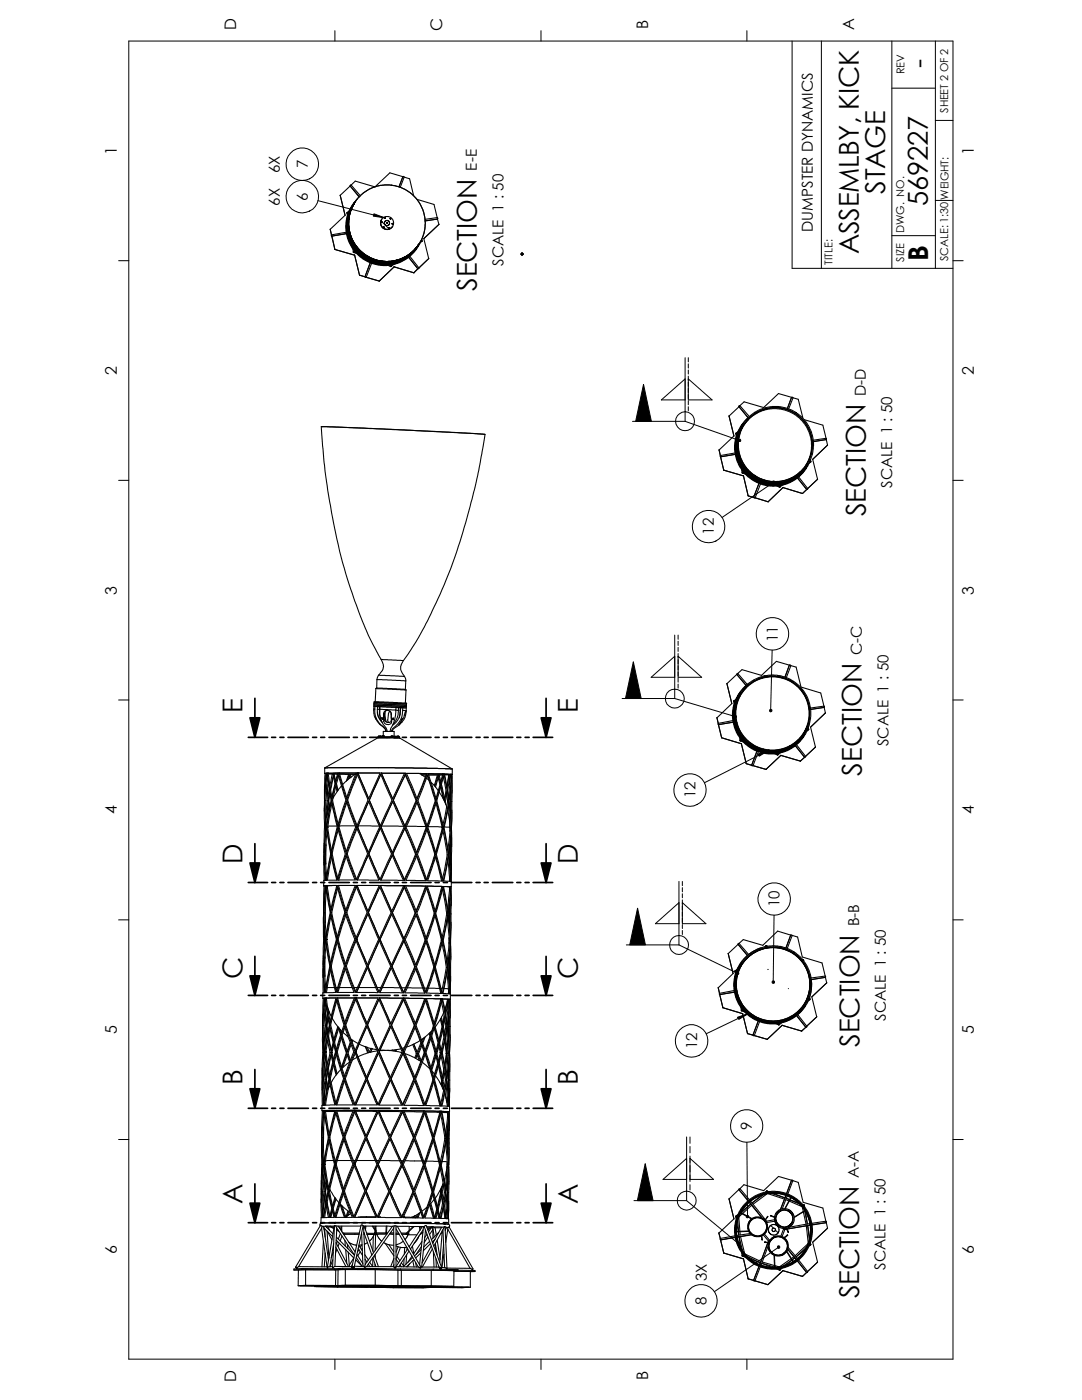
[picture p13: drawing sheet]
<svg xmlns="http://www.w3.org/2000/svg" width="216mm" height="279mm" viewBox="0 0 216 279" stroke-linecap="round" stroke-linejoin="round" font-family="sans-serif">
<defs><g id="words">
<g font-size="5.5">
<text x="185.1" y="13.6" transform="rotate(-90 185.1 13.6)">-</text>
<text x="176.6" y="38.7" transform="rotate(-90 176.6 38.7)">STAGE</text>
<text x="185.1" y="41.1" transform="rotate(-90 185.1 41.1)">569227</text>
<text x="171.4" y="50.7" transform="rotate(-90 171.4 50.7)">ASSEMLBY, KICK</text>
<text x="185.2" y="52.1" transform="rotate(-90 185.2 52.1)">B</text>
<text x="95.2" y="58.1" transform="rotate(-90 95.2 58.1)">SECTION</text>
<text x="172.7" y="103" transform="rotate(-90 172.7 103)">SECTION</text>
<text x="48.4" y="142.3" transform="rotate(-90 48.4 142.3)">E</text>
<text x="115.3" y="142.3" transform="rotate(-90 115.3 142.3)">E</text>
<text x="172" y="154.8" transform="rotate(-90 172 154.8)">SECTION</text>
<text x="48.4" y="172.4" transform="rotate(-90 48.4 172.4)">D</text>
<text x="115.3" y="172.4" transform="rotate(-90 115.3 172.4)">D</text>
<text x="48.4" y="195.3" transform="rotate(-90 48.4 195.3)">C</text>
<text x="115.3" y="195.3" transform="rotate(-90 115.3 195.3)">C</text>
<text x="171.5" y="208.9" transform="rotate(-90 171.5 208.9)">SECTION</text>
<text x="48.4" y="216.6" transform="rotate(-90 48.4 216.6)">B</text>
<text x="115.3" y="216.6" transform="rotate(-90 115.3 216.6)">B</text>
<text x="48.4" y="240.4" transform="rotate(-90 48.4 240.4)">A</text>
<text x="115.3" y="240.4" transform="rotate(-90 115.3 240.4)">A</text>
<text x="171.4" y="259.1" transform="rotate(-90 171.4 259.1)">SECTION</text>
</g>
<g font-size="3.2">
<text x="129.3" y="5.8" transform="rotate(-90 129.3 5.8)">B</text>
<text x="47.1" y="6.1" transform="rotate(-90 47.1 6.1)">D</text>
<text x="88.3" y="6.2" transform="rotate(-90 88.3 6.2)">C</text>
<text x="170.5" y="6.1" transform="rotate(-90 170.5 6.1)">A</text>
<text x="23.3" y="31" transform="rotate(-90 23.3 31)">1</text>
<text x="194.3" y="31" transform="rotate(-90 194.3 31)">1</text>
<text x="23.3" y="74.8" transform="rotate(-90 23.3 74.8)">2</text>
<text x="194.3" y="74.8" transform="rotate(-90 194.3 74.8)">2</text>
<text x="23.3" y="118.7" transform="rotate(-90 23.3 118.7)">3</text>
<text x="194.3" y="118.7" transform="rotate(-90 194.3 118.7)">3</text>
<text x="23.3" y="162.5" transform="rotate(-90 23.3 162.5)">4</text>
<text x="194.3" y="162.5" transform="rotate(-90 194.3 162.5)">4</text>
<text x="23.3" y="206.4" transform="rotate(-90 23.3 206.4)">5</text>
<text x="194.3" y="206.4" transform="rotate(-90 194.3 206.4)">5</text>
<text x="23.3" y="250.2" transform="rotate(-90 23.3 250.2)">6</text>
<text x="194.3" y="250.2" transform="rotate(-90 194.3 250.2)">6</text>
<text x="47.1" y="275.7" transform="rotate(-90 47.1 275.7)">D</text>
<text x="88.3" y="275.9" transform="rotate(-90 88.3 275.9)">C</text>
<text x="129.3" y="275.5" transform="rotate(-90 129.3 275.5)">B</text>
<text x="170.5" y="275.7" transform="rotate(-90 170.5 275.7)">A</text>
</g>
<g font-size="3">
<text x="55.8" y="34.5" transform="rotate(-90 55.8 34.5)">6X</text>
<text x="61.4" y="33.6" transform="rotate(-90 61.4 33.6)">7</text>
<text x="95.1" y="34" transform="rotate(-90 95.1 34)">E-E</text>
<text x="55.8" y="41" transform="rotate(-90 55.8 41)">6X</text>
<text x="61.4" y="40.1" transform="rotate(-90 61.4 40.1)">6</text>
<text x="162.2" y="46.3" transform="rotate(-90 162.2 46.3)">DUMPSTER DYNAMICS</text>
<text x="100.5" y="53.1" transform="rotate(-90 100.5 53.1)">SCALE 1 : 50</text>
<text x="172.7" y="79" transform="rotate(-90 172.7 79)">D-D</text>
<text x="178" y="97.4" transform="rotate(-90 178 97.4)">SCALE 1 : 50</text>
<text x="142.5" y="106.7" transform="rotate(-90 142.5 106.7)">12</text>
<text x="155.2" y="128.2" transform="rotate(-90 155.2 128.2)">11</text>
<text x="171.9" y="130.7" transform="rotate(-90 171.9 130.7)">C-C</text>
<text x="177.3" y="148.9" transform="rotate(-90 177.3 148.9)">SCALE 1 : 50</text>
<text x="138.8" y="159.4" transform="rotate(-90 138.8 159.4)">12</text>
<text x="155.6" y="181.1" transform="rotate(-90 155.6 181.1)">10</text>
<text x="171.4" y="184.9" transform="rotate(-90 171.4 184.9)">B-B</text>
<text x="176.7" y="203.8" transform="rotate(-90 176.7 203.8)">SCALE 1 : 50</text>
<text x="139.1" y="209.4" transform="rotate(-90 139.1 209.4)">12</text>
<text x="150" y="225.5" transform="rotate(-90 150 225.5)">9</text>
<text x="171.4" y="235.1" transform="rotate(-90 171.4 235.1)">A-A</text>
<text x="141.1" y="255.7" transform="rotate(-90 141.1 255.7)">3X</text>
<text x="176.7" y="253.5" transform="rotate(-90 176.7 253.5)">SCALE 1 : 50</text>
<text x="141" y="260.4" transform="rotate(-90 141 260.4)">8</text>
</g>
<g font-size="2.2">
<text x="180.5" y="14.8" transform="rotate(-90 180.5 14.8)">REV</text>
<text x="189.2" y="22.5" transform="rotate(-90 189.2 22.5)">SHEET 2 OF 2</text>
<text x="189.3" y="39.9" transform="rotate(-90 189.3 39.9)">WEIGHT:</text>
<text x="180.4" y="46.5" transform="rotate(-90 180.4 46.5)">DWG. NO.</text>
<text x="166.1" y="52.8" transform="rotate(-90 166.1 52.8)">TITLE:</text>
<text x="180.4" y="52.2" transform="rotate(-90 180.4 52.2)">SIZE</text>
<text x="189.2" y="52.1" transform="rotate(-90 189.2 52.1)">SCALE: 1:30</text>
</g>
</g></defs>
<g fill="none" stroke="#000" stroke-width=".2">
<path d="M25.7 8.2h164.5v263h-164.5zM66.8 6.1v2.1M107.9 6.1v2.1M149 6.1v2.1M158.1 8.2v45.4h32.1M163.9 8.2v45.4M178 17.6h8.6M178 8.2v45.4M186.6 8.2v45.4M186.6 24h3.6M23.7 52h2M63.4 40l13.4 3.5"/>
<path d="M74.6 42.7l2.2 .8-2.3-.4zM76 44.1l1.7 1.6M178 47h8.6M186.6 40h3.6M190.2 52h2M128.4 76.7l1.6 7.4h-3.2zM136.7 71.4v12.7M136.7 75.6l-4.7 4.2h4.7M137.3 71.4v.8M137.3 72.6v.9M137.3 73.8v.8M137.3 75.1v4.7h4.8l-4.8-4.2"/>
<path d="M137.3 80v.8M23.7 95.9h2M126.2 84.1h10.5M136.7 84.1l10.8 3.8M137.3 81.2v.8M147.3 90.5l.3 .4M147.9 85.3l.2 .2M149.1 83.6l.2 .2M150.6 82.3l.3 .2M152.5 95.8l.5 .4M152.7 81.4l.2 .2M154.4 96.2l-10.3 7.1"/>
<path d="M155.3 81.1l.4 .4M155.7 96l.3 .3M157.9 95.4l.2 .2M159.7 94.2l.2 .2M161 92.6l.2 .2M161.8 90.5l.2 .2M161.9 87.8l.4 .3M190.2 95.9h2M23.7 139.7h2M124.1 139.4h10.5M126.4 132.1l1.5 7.3h-3.1zM134.6 126.7v12.7"/>
<path d="M134.6 131l-4.7 4.2h4.7M134.6 139.4l12.1 3.6M135.3 126.7v.9M135.3 128v.8M135.3 129.2v.8M135.3 130.4v4.8h4.7l-4.7-4.2M135.3 135.3v.8M135.3 136.5v.8M147.4 138.7l.2 .2M147.6 138.9l.1 .1M148.7 137l.1 .2M148.9 137.2v.1"/>
<path d="M150.3 135.8l.2 .1M150.5 136h.1M152.4 134.9l.1 .2M152.6 135.2h.1M154.1 129.7l-.3 12.1M155.1 134.8l.3 .2M155.4 135.1l.1 .1M190.2 139.7h2M146.6 143.7l.3 .3M146.7 140.8l.2 .3M146.9 141.1h.1M147 144.1l.1 .1"/>
<path d="M151.2 150.5l2.2-.8-1.9 1.2zM152.3 149.4l.1 .1M152.5 149.6l.3 .3M153.4 149.7l-12.8 6.5M155.4 149.6h.1M155.5 149.7l.2 .2M157.5 148.8h.1M157.6 148.9l.2 .2M159.2 147.6l.1 .1M159.3 147.7l.2 .1M160.5 146h.1M160.6 146.1l.2 .1"/>
<path d="M161.3 143.9l.3 .2M161.3 141l.1 .1M161.4 141.1l.3 .3M135.5 175.9v12.7M136.2 175.9v.9M136.2 177.1v.9M136.2 178.4v.8M136.2 179.6v4.7h4.7l-4.7-4.2M23.7 183.6h2M125 188.6h10.5M127.2 181.2l1.6 7.4h-3.1zM135.5 180.1l-4.7 4.2h4.7"/>
<path d="M135.5 188.6l11.7 5.7M136.2 184.5v.8M136.2 185.7v.8M146.7 197.4l.3 .3M146.9 194.7l.2 .2M147 197.7l.1 .1M147.7 192.6l.1 .1M147.8 192.8h.1M148.9 190.9l.2 .2M149.1 191.1l.1 .1M150.6 189.7l.2 .1M150.8 189.9h.1"/>
<path d="M152.8 188.9l.2 .3M154.5 182.6l-.2 13.4M155.6 188.9l.3 .3M155.9 189.2l.1 .1M160.8 199.8v.1M160.8 199.9l.2 .2M161.4 194.7l.1 .1M161.5 197.7l.3 .2M161.5 194.8l.3 .3M190.2 183.6h2M147.2 203l2.2-.7-2 1.1zM149.4 202.3l-8.5 4"/>
<path d="M152.9 203.6l.1 .1M153 203.7l.3 .2M155.8 203.6l.2 .2M157.9 202.8l.2 .2M159.5 201.5l.2 .2M23.7 227.4h2M126.5 239.6h10.5M128.7 232.2l1.6 7.4h-3.1zM137 226.9v12.7M137 231.2l-4.7 4.2h4.7M137 239.6l10.4 8.6M137.7 226.9v1.3"/>
<path d="M137.7 228.8v1.3M137.7 230.7v5.1M137.7 236.4v1.1M137.7 231.2l4.7 4.2h-4.7M149 228l.2 14.8M150.9 238.7v.1M153 238l.1 .1M156 238l.2 .3M190.2 227.4h2M146.7 246.2l.3 .3M147 243.6l.1 .1M147.8 241.5l.2 .1"/>
<path d="M149.8 243.5l.1 .1M152.4 246.1l.1 .1M153.4 252.9l.2 .1M153.5 253l.1 .1M153.8 247.5h.1M153.8 244.6l.6 .5M154.7 245.5l.6 .5M154.8 242.7l.1 .1M155.4 248.9l-12.8 8.9M156.1 252.7l.2 .2M156.2 247l.2 .2M156.4 250.1h.1"/>
<path d="M156.4 241.4l.1 .1M156.7 247.5l.3 .2M157 244.8v.1M158.2 243.2l.1 .1M158.2 251.9l.1 .1M159.8 250.6l.2 .1M161.1 248.9v.1M161.6 243.7l.2 .1M161.7 246.7l.2 .1M66.8 271.2v2.1M107.9 271.2v2.1M149 271.2v2.1"/>
<circle cx="60.3" cy="39.2" r="3.2"/>
<circle cx="60.3" cy="32.8" r="3.2"/>
<circle cx="136.7" cy="84.1" r="1.9"/>
<circle cx="147.6" cy="87.9" r=".25"/>
<circle cx="154.4" cy="96.3" r=".24"/>
<circle cx="141.4" cy="105.1" r="3.2"/>
<circle cx="134.6" cy="139.4" r="1.88"/>
<circle cx="154.1" cy="126.5" r="3.3"/>
<circle cx="137.7" cy="157.6" r="3.2"/>
<circle cx="146.7" cy="143" r=".26"/>
<circle cx="153.8" cy="141.8" r=".25"/>
<circle cx="154.5" cy="179.4" r="3.2"/>
<circle cx="135.5" cy="188.6" r="1.88"/>
<circle cx="147.2" cy="194.2" r=".24"/>
<circle cx="154.3" cy="196" r=".25"/>
<circle cx="138" cy="207.8" r="3.2"/>
<circle cx="137" cy="239.6" r="1.89"/>
<circle cx="149" cy="224.7" r="3.2"/>
<circle cx="139.9" cy="259.6" r="3.2"/>
<circle cx="147.4" cy="248.2" r=".25"/>
<circle cx="149.1" cy="242.8" r=".24"/>
<circle cx="155.4" cy="248.9" r=".24"/>
</g>
<g fill="none" stroke="#000" stroke-width=".21">
<path d="M67.9 39l1 4-3 2.8M67.9 38.9v.1M69.9 37.1l.1-.2 1.9 2.2M69.9 37.1l1.8 2.1M69.9 37.1l1.8 2.2M69.9 37.1l-2 1.9M69.9 37.1h.1M70 37l.9-.9 3.9 1.2M71.3 39.7l-1 1.3-.6 .9a7.8 7.8 0 0 0 4 10.5 7.8 7.8 0 0 0 10.3-4.4M79.6 37.3l.8-2 .1-.1 .1 .2-.7 2M80.4 35.3l-2.6-.8-3 2.8M80.6 35.3l1.1 .4 .8 3.4"/>
<path d="M83.2 39.8l3.4 1 .6 2.6M65.9 45.8l.2 1.1M65.9 45.7v.1M66.2 47.1l.6 2.7M66.2 47.1h.1M66.8 49.8l4 1.1M66.8 49.7v.1M69.1 46.4l-3 .5v.2h.1M69.1 46.6l-2.9 .5M69.2 46.6l-3 .5M69.2 44.4v1.8l.2 .9-.2-1.1zM69.2 45.7h.1"/>
<path d="M69.2 44.3h.1M69.2 42.5l.3 .2M69.2 42.5h.1M69.2 45.7l.3 1.4M69.2 45.7l.3 1.5M69.2 44.2l.3-1.3-.3 1.4M69.2 44.2v1.4v-1.3M69.2 44.3v1.3M69.2 44.3v1.4M69.2 45.6l.3 1.5-.3-1.4M69.2 42.5l.1 .5M69.2 45.6h.1"/>
<path d="M69.2 44.2h.1M69.3 44.1l-.1 1.4v-1.3M69.3 44.1l.3-1.3-.4 1.4M69.3 44.2l-.1 1.4M69.3 44.2l-.1 1.3 .3 1.5-.3-1.4M69.3 44.2v1.6l.2 1.1-.2-.9zM69.3 45.6l.2 1 .6 1.8-.6-1.5zM69.3 45.5h.1M69.3 44.1h.1M69.3 44.1v1.4M69.3 45.5l.2 1.4-.2-1.4M69.4 44l.2-1.3-.3 1.4"/>
<path d="M69.4 44.1l-.1 1.4v-1.4M69.4 44v.1M69.4 44.1v1l.2 1.7-.2-1.4zM69.4 45.4l.3 1.5M69.4 45.4l.2 1.5M69.4 43.9l-.1 1.5 .1-1.4M69.4 44l-.1 1.5M69.4 44v1.5l.2 1.3-.3-1.3M69.4 47.2h.1M69.4 45.3l.1 .1M69.4 43.9h.1M69.5 43.9v1.4"/>
<path d="M69.5 43.9l-.1 1.4M69.5 45.3l.2 1.4-.3-1.4M69.5 43.9l-.1 1.4v-1.4M69.5 47.2l.5 1.4-.6-1.4M69.5 47.2l-.3-1.4 .2 1.4M69.5 47.4l.4 1.1 .8 1.3-.7-.9zM69.5 43.8v.1M69.5 45.3h.1M69.5 43.9h.1M69.5 47.2h.1M69.5 43.9v1.1l.2 1.6-.2-1.4M69.5 43.8v1.4v-1.3"/>
<path d="M69.5 43.9v1.3l.2 1.4-.2-1.3M69.5 47.1h.1M69.5 43.9v1.3M69.5 45.2h.1M69.5 42.5h.1M69.5 42.5h.1a7.6 7.6 0 0 0 1.2 7.5M69.5 42.4l-.3 .1M69.5 47.1l.5 1.4-.5-1.3M69.5 47.2l.9 1.9 .4 .6-.8-1.1zM69.5 42.8h.1M69.5 47v.1M69.6 45.2l.2 1.4"/>
<path d="M69.6 45.2l.2 1.5M69.6 45.1l.1 1.5-.2-1.4M69.6 43.8v1.3M69.6 43.8l-.1 1.4M69.6 43.7l-.1 1.4v-1.3M69.6 42.8l.5-1.3-.6 1.3M69.6 42.8l-.4 1.3 .3-1.3M69.6 42.8l-.3 1.3M69.6 47.2l.7 1.7 .5 .8-.5-.7zM69.6 42.7v.1M69.6 43.6v.1M69.6 45.1h.1"/>
<path d="M69.6 43.7h.1M69.6 47h.1M69.6 43.7v1.4M69.6 43.7v1.5l.2 1.3-.2-1.4M69.6 46.9h.1M69.6 46.9l.5 1.4-.5-1.3M69.6 46.9l-.2-1.4 .2 1.5M69.6 47.1l.6 1.3M69.6 47.1l.5 1.4M69.6 42.7l-.2 1.2M69.6 42.7l.6-1.3-.5 1.1-.4 1.5M69.6 42.7l-.3 1.3"/>
<path d="M69.6 43.7l-.1 .1M69.6 42.7h.1M69.7 47.1l.5 1.2M69.7 47.1l.6 1.4 .6 1-.7-1.2M69.7 42.7l-.3 1.2M69.7 42.7l-.3 1.3M69.7 47l.7 1.8 .5 .7-.6-.9zM69.7 42.1l-.5 .4M69.7 42.5l-.3 1.4M69.7 42.5l-.2 1.4M69.7 46.9l.5 1.4-.6-1.4M69.7 42.6l-.3 1.3"/>
<path d="M69.7 42.5v.1M69.7 46.7v.1M69.7 42.5l-.2 1.3M69.7 46.8l.6 1.4-.6-1.3M69.7 46.8l-.2-1.5 .2 1.6M69.7 46.7h.1M69.7 46.8v.1M69.7 42.5h.1M69.8 46.7l.5 1.4-.6-1.3M69.8 46.7l-.3-1.4 .2 1.4M69.8 46.9l.4 1.1 .8 1.3-.5-.8zM69.8 42.5l-.3 1.3"/>
<path d="M69.8 42.5l-.3 1.4M69.8 42.4l-.3 1.4M69.8 42.4l-.3 1.3M69.8 42.4h.1M69.8 46.6l.5 1.4-.5-1.3M69.8 46.6h.1M69.8 42.4l-.2 1.3M69.9 42.3l-.3 1.6-.1 1.1 .1-1.3M69.9 42.3l-.3 1.4M69.9 46.7l.6 1.6 .6 .9-.7-1.1zM69.9 42.3l-.3 1.3M69.9 42.3h.1"/>
<path d="M69.9 46.6l-.1 .1M69.9 42.2l-.3 1.4M69.9 42.2h.1M70 48.6l-.5-1.3 .5 1.3 .8 1.2M70 48.6l.8 1.2M70 41.6l-.5 1.2-.3 1.4 .4-1.6zM70 48.6h.1M70.1 48.6h-.1M70.1 41.4h.1M70.2 48.4l.6 1.2-.7-1.1M70.2 41.4l-.6 1.3M70.2 41.4l-.7 1.4 .6-1.4"/>
<path d="M70.2 41.4l-.6 1.4M70.2 41.4l-.6 1.4-.3 1.3M70.2 48.4h.1M70.2 48.4l-.1 .1M70.2 41.4h.1M70.2 41.3l-.5 1.3M70.2 41.3l-.6 1.4M70.2 41.3h.1M70.3 48.4l.7 1.2M70.3 48.4l.7 1.1M70.3 48.3l-.6-1.4 .5 1.4M70.3 48.3l.7 1.1-.8-1.1"/>
<path d="M70.3 41.3l-.6 1.2M70.3 41.3l-.6 1.4-.3 1.2 .3-1.4M70.3 48.3l-.5-1.4 .2 .7 1 1.8M70.3 48.3l.7 1.1M70.3 41.3h-.1M70.3 41.2l-.1 .1M70.3 48.3h-.1M70.3 48.3l1.7 2.2-1-1zM70.3 41.2l-.6 1.4M70.3 41.2l-.6 1.2-.3 1.5 .3-1.3M70.3 41.2l-.6 1.4 .5-1.3M70.3 41.1h.1"/>
<path d="M70.3 41.2h.1M70.3 41.1l-.5 1.3M70.3 41.1l-.6 1.4M70.3 41.1l-.6 1.4 .6-1.3M70.4 41.1l-.7 1.7-.2 .9 .3-1.4zM70.4 48.1l-.6-1.3 .5 1.3M70.4 48.1l.7 1.2-.8-1.2M70.4 41.1l-.6 1.3M70.4 41.1l-.6 1.4-.3 1.2M70.4 41.1l-.8 1.4M70.4 41l-.2 .3M70.4 41l-.3 .4"/>
<path d="M70.4 41v.1M70.4 41l-.5 1.2M70.4 41l-.5 1.3M70.4 41l-.1 .3M70.4 41l-.2 .4M70.4 49.7l.1 .7M70.4 40.9v.1M70.4 41h.1M70.4 48l-.1 .1M70.5 41h.1M70.5 41l-.7 1.3 .6-1.2M70.5 40.9l-.1 .1"/>
<path d="M70.5 40.9l-.3 .4M70.5 40.9l-.3 .5M70.5 40.9l-.2 .3M70.5 40.8l-.2 .3M70.5 40.9l-.6 1.3 .6-1.2M70.5 40.9l-.5 1.2-.4 1.5 .3-1.4M70.5 40.9l-.6 1.3M70.5 40.8l-.2 .4M70.5 40.8l-.2 .5M70.5 50.4l.6 .2M70.5 40.8v.2M70.6 50.3l-.1 .1"/>
<path d="M70.6 40.8l-.7 1.4 .6-1.3M70.6 40.8h.1M70.6 40.8l-.3 .4M70.6 40.8l-.3 .3M70.6 40.7v.1M70.6 40.7l-.2 .3M70.6 40.7l-.3 .4M70.6 40.6v.1M70.6 40.6l-.1 .3M70.6 40.6l-.2 .5M70.6 40.6h.1M70.7 50l-.1 .3"/>
<path d="M70.7 40.6l-.1 .2M70.7 40.6l-.2 .4M70.7 40.6l-.3 .5M70.7 40.6l-.2 .2M70.7 40.5v.1M70.7 40.5l-.2 .4M70.7 40.5l-.1 .3M70.7 40.5h.1M70.8 50.1l.2 .1a7.7 7.7 0 0 0 7 2.5v.1M70.8 40.4l-.3 .5M70.8 40.5l-.3 .4M70.8 40.5l-.2 .3"/>
<path d="M70.8 50.9h.1M70.8 50.9l.9 4M70.8 40.4l-.2 .4M70.8 40.4l-.2 .3M70.8 49.8l-.8-1.1 .8 1.2M70.8 49.9l.9 1-.9-1M70.8 50l2.1 1.8-1.3-1zM70.8 49.9h.1M70.8 40.3v.2M70.8 49.8v.1M70.8 50v.1M70.8 50.2l-.2 .1"/>
<path d="M70.8 49.7l1 1.1-1-1M70.8 49.7l-.7-1.1 .7 1.2M70.9 49.8l1.2 1.2 .9 .6-1.2-.8zM70.9 49.8h-.1M70.9 49.7l-.8-1.1 .7 1.1M70.9 49.7l.9 1-1-1M70.9 49.8l2.1 1.8-1.1-.8zM70.9 49.6v.1M70.9 49.7h-.1M71 49.6l.9 1-1-.9M71 49.6l-.8-1.1 .7 1.2M71 49.6l-.1 .1"/>
<path d="M71 49.5l.9 1-.9-.9M71 49.7l.9 1M71 49.7l1.3 1.3 .8 .5-1.2-.8M71 49.4v.1M71.1 49.7l.9 .9M71.1 49.7l1 1.1 1 .6-1.1-.8M71.1 49.5l-.1 .1M71.1 49.4l-.1 .1M71.1 49.5l1.4 1.3 .7 .5-1.1-.9M71.1 49.5l1 .9M71.1 49.3l-.7-1.1 .7 1.2M71.1 49.4l.9 1-.9-1"/>
<path d="M71.1 49.5l.9 1M71.1 49.5l1.1 1 1 .8-1.2-.8M71.1 49.3v.1M71.2 49.3l.9 1-1-1M71.2 49.3l-.8-1.2 .7 1.2M71.2 49.3l-.1 .1M71.2 49.3l.9 .9 1.2 .9-1.1-.8zM71.2 49.3h-.1M71.7 54.9l1.1 .3M71.7 54.9h.1M71.8 50.8l-1-.9 1 1M71.8 50.8l1.2 .9-1.2-.8"/>
<path d="M71.9 50.8h-.1M71.9 50.9h-.1M71.9 50.9l1.2 .8M71.9 50.9l1.2 .9M71.9 50.7l-.9-1 .9 1.1M71.9 50.7l1.2 .9-1.2-.8M71.9 50.7h.1M71.9 50.7v.1M72 50.5l-.9-.9 .9 1M72 50.5l1.2 .9-1.2-.8M72 50.5h.1M72.1 50.5l-.1 .1"/>
<path d="M72.2 50.3l1.1 .9-1.2-.8M72.2 50.3l-1-.9 .9 1M72.2 50.3h.1M72.2 50.4h-.1M72.2 50.4l1.2 .8M72.2 50.4l1.2 .9M73 51.9h.1M73 51.9l1.4 .5M73 51.8v.1M73.1 51.8l1.3 .6M73.1 51.8l-1.3-.8 1.2 .9M73.1 55.3l2.6 .8"/>
<path d="M73.1 51.7h.1M73.1 51.7l-.1 .2M73.1 51.7l1.3 .6-1.3-.5M73.1 51.9l2.6 .9-1.3-.3zM73.1 51.6v.1M73.2 51.6l1.3 .6-1.4-.5M73.2 51.6l-1.3-.8 1.2 .9M73.2 51.5h.1M73.2 51.5l1.3 .7-1.3-.6M73.2 51.5l-1.2-.8 1.2 .9M73.2 51.5l-.1 .2M73.3 51.4l-.1 .1"/>
<path d="M73.3 51.8l2.5 .8-1.3-.3zM73.3 51.4l1.3 .7-1.4-.6M73.3 51.4l-1.3-.8 1.2 .9M73.3 51.4h.1M73.3 51.4l1.4 .6-1.4-.6M73.3 51.4l-1.2-.9 1.2 .9M73.3 51.3v.1M73.4 51.3l1.3 .6-1.4-.5M73.4 51.3l-1.2-.8 1.1 .9M73.4 51.2l1.4 .6-1.4-.5M73.4 51.2h.1M73.4 51.1v.1"/>
<path d="M73.4 51.2l-.1 .2M73.5 51.4l2.6 .9-1.4-.3zM73.9 52.5l-1.1 2.7 .1 .2 .2-.1 1.1-2.8M74.4 52.5l1.4 .2M74.4 52.4v.1M74.5 52.4l-1.3-.5 1.2 .6M74.5 52.4l1.3 .3M74.5 52.4l-1.3-.6 1 .4 1.7 .4M74.5 52.4l1.4 .2M74.5 52.3v.1M74.6 52.2v.1M74.6 52.2l-1.3-.5 1.3 .6"/>
<path d="M74.6 52.2l1.3 .3-1.3-.2M74.6 52.2l-1.3-.6 1.6 .6 1.1 .3M74.6 52.2l1.4 .3M74.6 52.2h.1M74.7 52.1l1.4 .3M74.7 52.1l-1.3-.5 1.2 .6 1.4 .3M74.7 52.1l1.3 .4M74.7 52v.1M74.7 52l-1.3-.5 1.3 .6M74.7 52l1.4 .4M74.7 52l-1.3-.6 1 .5 1.7 .4M74.7 52l1.4 .3"/>
<path d="M74.7 52h.1M74.8 51.9h.1M74.8 51.9l1.4 .2M74.8 51.9l-1.2-.6 1.3 .6 1.3 .2M74.8 51.9l-1.3-.5 1.3 .5M74.8 51.9l1.3 .3-1.3-.3M74.8 51.8v.1M74.9 51.9l2.7 .3h-1.1zM75.7 56.1h.1M75.8 52.7v.1M75.9 52.7l-1.4-.2 1.3 .3M75.9 52.7l1.3 .1h-1.4"/>
<path d="M75.9 52.6v.1M75.9 52.6l1.4 .1h-1.4M75.9 52.6l-1.3-.2 1.3 .3M76 52.8h1.1l1.6-.2-1.2 .2zM76 52.5v.1M76 52.5l-1.4-.2 1.4 .3M76 52.5l1.4 .1h-1.4M76 52.7h1.2l1.6-.2-1.2 .2zM76 52.5h.1M76.1 52.5h1.3h-1.4M76.1 52.5l-1.4-.3 1.3 .3M76.1 52.6l1.1 .1 1.6-.2-1.2 .2z"/>
<path d="M76.1 52.4v.1M76.1 44.3v.1M76.1 44.3l.1 .1M76.1 44.3v.1h.1M76.1 44.3h.1M76.1 44.3l.1 .1zM76.1 52.4l-1.4-.3 1.4 .4M76.1 44.2v.2M76.1 52.3v.1M76.1 52.4h.1M76.1 44.4h.1M76.1 43.8l-.1 .5a1.29 1.29 0 0 0 .8 1.4 1.29 1.29 0 0 0 1.5-.5"/>
<path d="M76.1 52.4h1.4M76.1 52.4l1.4 .1h-1.4M76.1 43.8v.1a1.29 1.29 0 0 0 .5 1.7 1.29 1.29 0 0 0 1.7-.4M76.1 43.7v.1M76.2 44.4h.1M76.2 44.4h-.1M76.2 52.3l1.3 .1M76.2 52.3l-1.4-.3 1.3 .4M76.2 52.2v.1M76.2 52.2l-1.3-.3 1.3 .4M76.2 52.2l1.4 .1h-1.4M76.2 52.3l1.2 .1 1.6-.3-1.2 .3z"/>
<path d="M76.2 52.1v.1M76.3 52.3h1.1l1.6-.2-1.2 .2zM76.5 45.3h.1v.1zM76.5 45.3l.1 .1M76.5 45.3h.1M76.5 45.4h.1M76.6 45.3v.1M76.6 45.4h.1M76.7 44.4v.3l.3 .3h.5l.2-.3v-.4l-.2-.3h-.5l-.3 .4M76.8 43.4h.1M76.8 43.5h.1M76.8 43.4l.1 .1"/>
<path d="M76.8 43.4l.1 .1zM76.9 43.5h.1M76.9 43.4v.1M77.3 52.7v.1M77.4 52.7h-1.4l1.3 .1M77.4 52.7l1.4-.2-1.5 .3M77.4 52.7h.1M77.4 53l.6 .2M77.5 52.5l-.1 .1M77.5 52.5h-1.4l1.3 .1M77.5 52.5l1.4-.1-1.5 .2M77.5 52.4v.1"/>
<path d="M77.6 45.5h.1M77.6 45.5v.1M77.6 52.4h-1.4l1.3 .1M77.6 52.4l1.4-.2-1.5 .3M77.6 52.3v.1M77.6 45.6h.1M77.6 45.4v.1M77.7 52.2v.1M77.7 45.5h.1M77.7 52.2l1.4-.2-1.4 .3M77.7 52.2h-1.4l1.4 .1M77.7 52.2h.1"/>
<path d="M77.8 52.9l.2 .3M77.9 43.6h.1M77.9 43.6l.1 .1M77.9 43.7h.1M77.9 43.6v.1M78 43.7h.1M78 43.6l-.1 .1M78 43.6v.1M78 52.7v.1M78 53.2h.1M78.1 52.9l-.1 .3M78.3 44.6v.1"/>
<path d="M78.3 44.7h.1M78.3 44.6l.1 .1M78.3 44.6l.1 .1zM78.3 44.6h.1M78.3 45.2h.1M78.4 44.6l-.1 .1M78.4 44.7h.1M78.5 52.8l-.5 .4M78.6 53.3l4 1.1M78.6 53.3l-2.9 2.8M78.6 53.2v.1M78.8 52.6h.1"/>
<path d="M78.8 52.5v.1M78.9 52.5l1.3-.5-1.4 .6M78.9 52.5l-1.5 .3 1.4-.2M78.9 52.5h.1M78.9 52.3l-1.1 .2h-1.6h1.3M78.9 52.3l-1.4 .2M78.9 52.4h.1M78.9 52.3v.1M78.9 52.3l-1.7 .2h-1.1h1.4M78.9 52.4l-1.4 .3 1.4-.2M79 52.3l-1.5 .2M79.1 52.2h.1"/>
<path d="M79 52.5l1.3-.5 1.1-.7-1 .6zM79 52.3l1.3-.5-1.4 .6M79 52.3l-1.5 .3 1.4-.2M79 52.3h.1M79 52.2h.1M79 52.2l-1.5 .3M79.1 52.4l1.3-.6 1.1-.7-1 .7zM79.1 52.1v.1M79.1 52.2l1.3-.6-1.4 .6M79.1 52.2l-1.5 .3 1.4-.3M79.1 52.1h.1M79.1 51.9l-1.1 .3h-1.6h1.3"/>
<path d="M79.1 51.9l-1.4 .3M79.1 52.1l1.4-.5-1.4 .6M79.1 52.1l-1.4 .3 1.4-.2M79.2 52l-1.5 .3 1.4-.2M79.2 51.9l-.1 .2M79.2 51.9l-1.4 .3 1.4-.2M79.2 51.9h.1M80.3 51.9l-1.4 .6M80.3 51.9l-1.4 .5M80.3 51.9v.1M80.3 52l-1.3 .5M80.3 51.9l-1.3 .6"/>
<path d="M80.3 51.9h.1M80.4 51.8l-1.4 .5M80.4 51.8l-1.4 .4M80.4 51.8h.1M80.4 51.7h.1M80.5 51.7l-1.4 .6 1.3-.5M80.5 51.7l-1.4 .5M80.5 51.6h.1M80.5 51.6l-1.3 .6M80.5 51.5l-1.3 .5M80.5 51.5l-1.4 .6M80.5 51.6l-1.3 .5 1.3-.5"/>
<path d="M80.5 51.5v.1M80.6 51.4l-1.4 .6M80.6 51.4l-1.4 .5M80.6 51.4v.1M80.6 51.4h.1M80.7 51.4l-1.4 .5 1.3-.4M81.5 51.2l-1.2 .8M81.5 51.2l-1.2 .7M81.5 51.2h.1M81.5 51.1l-1.2 .8 1.2-.7M81.5 51.1l1-.9-1 1M81.5 51.1l-.7 .5-1.8 .8 1.3-.5"/>
<path d="M81.5 51.1l-1.2 .8M81.5 51.4l1.8 2.2M81.5 51.1h.1M81.6 51l-1.2 .8M81.6 51l-1.1 .7M81.6 51.1l-1.2 .8 1.1-.8M81.6 51.3l1.7 2.3M81.6 51.1h.1M81.6 51l-.8 .5-1.6 .7M81.6 51l-1.1 .6M81.6 51h.1M81.6 51l-1.1 .8 1.1-.7"/>
<path d="M81.6 50.9l-1.1 .8M81.6 50.9l-.9 .7-1.6 .6M81.6 50.9v.1M81.7 50.9l-1.2 .7M81.7 50.8l-1.2 .8M81.7 50.9l-1.2 .8 1.1-.7M81.7 50.8l-.8 .6-1.6 .6 1.3-.5M81.7 50.8l-1.1 .7M81.7 50.8l-.6 .4-1.9 .8 1.3-.4M81.7 50.8h.1M81.7 50.8v.1M81.8 51.1l1.8 2.4-.1 .1h-.2"/>
<path d="M81.8 50.7h.1M81.8 50.7l-1.2 .8M81.8 50.7l-1.1 .7M81.8 50.7l1-.9-1 1M81.8 50.7l-1.2 .8 1.1-.7M81.8 50.6h.1M81.9 50.6l-1.2 .8M81.9 50.6l-.8 .5-1.7 .8 1.3-.5M81.9 50.7l-1.2 .7 1.1-.7M81.9 50.6v.1M81.9 50.6l-1.2 .8 1.2-.8M82.5 50.2h.1"/>
<path d="M82.6 50.2l-1.1 .9M82.6 50.2l-1 .9M82.6 54.4h.1M82.6 50.1l-1 1M82.6 50.1l-1 .9M82.6 50.1l-1 1 .9-.9M82.6 50.1h.1M82.7 50l-1.1 1M82.7 50l-1 .9M82.7 50h.1M82.7 50l-1 .9 1-.9M82.7 50l-1 .8"/>
<path d="M82.7 49.9v.1M82.7 49.9l-1 1M82.7 49.9l-.9 .9M82.7 49.8l.1 .1M82.8 49.7l-1 1M82.8 49.7l-.9 .9M82.8 49.8l-1 1 1-.9M82.8 49.8l.6-.8-.6 .9M82.8 49.8l-.9 .9M82.9 49.7l-1 .9M82.9 49.7l-.1 .1M82.9 49.6l-1 1"/>
<path d="M82.9 49.6h.1M83.2 49.4a8.4 8.4 0 0 1-5.2 3.4M83.2 49.4l-1.6 1.8 .9-1M83.2 49.4l-.7 .8M83.2 49.3l-.7 .9M83.2 49.3l-.6 .8M83.2 49.4l-.6 .7M83.2 49.3h.1M83.3 49.2l-.6 .8M83.3 49.3l-.6 .7M83.3 49.2l-1 1.2-.7 .6 1-.9M83.3 49.2l-.7 .9"/>
<path d="M83.3 49.2l-.8 1-.8 .8 1-1M83.3 49.2h.1M83.3 49.1v.1M83.3 49.1l-.6 .8M83.3 49.1l-.6 .9M83.3 53.6h.1M83.4 49.1l-1.6 1.7 1-.9M83.4 49.1l-.7 .8M83.4 49.1l-.7 .9M83.4 49.1l-.9 1.1-.8 .6M83.4 53.6l-.8 .8M83.4 49l-.6 .9"/>
<path d="M83.4 49l-.6 .8M83.4 49l-.5 .7M83.4 48.9v.2M83.5 48.9l-.6 .8M83.5 48.9l-.6 .7M83.5 48.9l-1.6 1.8 1-1M83.5 48.9l-.7 .9M83.5 48.9l-1.6 1.8M83.6 48.8l-.7 .8M83.6 48.8l-.7 .9M83.6 48.8h.1M83.6 48.7l-.6 .9 .6-.8"/>
<path d="M83.6 48.7l-.9 1.2-.7 .6 .9-.9M83.6 48.7l-.7 .9M83.6 48.7h.1M84 48.1h.2M84.1 47.9l.1 .2M84.1 47.8l.1 .3M84.2 48.1h.1M84.2 48.1l-.3 .3M85.5 51.6l-1.9 1.9M85.5 51.6h.1M87.2 43.7l.2-.1-.1-.2-2.5 .4M87.2 43.7l-2.4 .4"/>
<path d="M87.2 43.7h.1M87.3 43.7l.3 1.1M87.6 44.8l-3 2.8 .9 4M87.6 44.7v.1M104 50.8h.3M104 50.6v.2M104.1 50.7l.1-.1 .1 .2h-.2zM104.1 50.7l.1 .1 .1-.2h-.2v.2M104.1 50.6v.1M104.1 50.6v.2M104.1 50.6l.2 .2-.2-.1M104.2 50.5l-.2 .1"/>
<path d="M104.2 50.5l.1 .1M104.3 50.6v.2M158 79.3l-2.7-.8-2.9 2.8-3.9-1.1-.9 .8M158.2 79.4l1.1 .3 .9 3.8M64.1 85.1l17.8 .8 14.9 .8-1.3 7.1-1 4.4a106.2 106.2 0 0 1-12 30.6l-2 3M64.1 85.1l.6 7.2 .5 4.2a106 106 0 0 0 9 31.7l1.9 3.4M64.1 85.1l13.7 .6 19 1M143.5 89.8l.2 1.1M143.5 89.8h.1M143.8 91.2l.6 2.6M143.8 91.1v.1M144.4 93.8h.1"/>
<path d="M144.4 93.8l4 1.2M145.5 83h.1M145.5 83l.9 4-2.9 2.8M146.7 90.4l-3 .5v.2l.1 .1M146.7 90.7l-2.9 .5M146.7 88.5l.3 2.7-.3-1.6zM146.7 89.7h.1M146.8 88.3h.1M146.8 88.3v1.3M146.8 88.3l-.1 1.4M146.8 89.6l.2 1.5-.3-1.4M146.8 88.2v1.4"/>
<path d="M146.8 88.2l.3-1.3-.3 1.4M146.8 88.2l-.1 1.5 .1-1.4M146.8 89.7l.3 1.4M146.8 89.7l.2 1.5M146.8 86.5l.2 .2M146.8 86.5h.1M146.8 88.2h.1M146.8 89.6h.1M146.8 86.5l.1 .6M146.9 88.3v1.5l.2 1.2-.3-1.4zM146.9 88.2l-.1 1.4M146.9 88.2l-.1 1.5 .3 1.3-.3-1.4"/>
<path d="M146.9 89.6h.1M146.9 88.2h.1M146.9 88.2v1.3M146.9 88.2v1.4M146.9 89.5l.2 1.4-.2-1.3M146.9 88.1l.3-1.3-.3 1.4M146.9 88.1v1.4v-1.3M146.9 89.6l.3 1.4M146.9 88.1h.1M146.9 89.5h.1M147 88.1l-.1 1.4M147 88.1v1.7l.2 1.1-.3-1.4"/>
<path d="M147 88v.1M147 91.3h.1M147 88l-.1 1.4v-1.4M147 88.1v1.3l.2 1.4-.2-1.2zM147 91.2v.1M147 89.4h.1M147 88h.1M147 91.5l.5 1 .8 1.4-.6-.8zM147 91.2l.5 1.4-.5-1.3M147 91.2l-.3-1.4 .3 1.5M147 89.4l.3 1.4M147 89.4l.3 1.5"/>
<path d="M147 87.9l.3-1.3-.3 1.4M147 87.9v1.4v-1.3M147 87.9v1.4M147 88v1.3M147 88v1.4M147 89.3l.3 1.5-.3-1.4M147 87.9h.1M147 89.3h.1M147 91.2h.1M147.1 91.1v.1M147.1 91.1l.5 1.5-.6-1.4M147.1 87.9l-.1 1.4"/>
<path d="M147.1 87.9l-.1 1.3 .3 1.5-.3-1.4M147.1 87.8l-.1 1.5M147.1 87.8l.3-1.3-.4 1.4M147.1 91.1h.1M147.1 91.2l.7 1.6 .6 .9-.8-1.1zM147.1 86.9l.5-1.3-.5 1.3-.3 1.3M147.1 86.9l-.3 1.3M147.1 86.5l.1 .1a7.8 7.8 0 0 0 1.2 7.5M147.1 86.8l-.2 1.4M147.1 86.8l-.3 1.4M147.1 86.5h.1M147.1 86.4l-.3 .1"/>
<path d="M147.1 86.8v.1M147.2 91.3l.3 .8 .9 1.6-.8-1.1zM147.2 91l.5 1.5-.6-1.4M147.2 91l-.3-1.4 .2 1.5M147.2 86.8l.5-1.3-.6 1.4M147.2 86.8l-.4 1.4 .3-1.3M147.2 91h.1M147.2 86.8h.1M147.2 86.7l-.3 1.3M147.2 90.9v.1M147.2 91l.5 1.4-.5-1.4M147.2 86.2l-.4 .3"/>
<path d="M147.2 86.7h.1M147.3 91.1l.7 1.7 .5 .8-.7-1zM147.3 86.7l-.3 1.3M147.3 86.7l-.3 1.4M147.3 86.6l-.3 1.4 .2-1.3M147.3 91.1l.4 1.1 .8 1.3-.6-.8zM147.3 90.9l.5 1.4-.6-1.3M147.3 90.9l-.3-1.4 .2 1.5M147.3 86.6h.1M147.3 90.9h.1M147.3 90.9l.5 1.4M147.3 90.9l.8 1.7 .5 .8-.8-1.1"/>
<path d="M147.3 90.7v.1M147.3 90.8l.5 1.4-.5-1.3M147.3 86.5l-.3 1.3M147.4 86.5l.6-1.4-.6 1.4-.3 1.3M147.4 86.5l-.3 1.3M147.4 86.5l-.4 1.3M147.4 86.4l-.1 .1M147.5 81.2v-.2h.1l1.9 2.1M147.5 81.1v.1M147.5 81.2l1.8 2.1M147.5 81.2l1.7 2.2M147.5 81.2l-2 1.8"/>
<path d="M147.6 92.6l-.5-1.3 .5 1.4M147.6 92.6l.8 1.2-.8-1.1M147.6 92.6h.1M147.6 92.6v.1M147.7 85.4l-.5 1.3M147.7 85.4l-.6 1.5-.2 1.1M147.7 85.5h.1M147.7 85.4v.1M147.8 85.4l-.6 1.2-.3 1.5 .3-1.5zM147.8 85.4l-.7 1.4 .6-1.3M147.8 92.4l-.6-1.2 .5 1.3M147.8 92.4l.6 1.3-.7-1.2"/>
<path d="M147.8 85.4h.1M147.8 92.4h.1M147.8 92.5h-.1M147.8 85.3h.1M147.8 85.3l-.5 1.3M147.8 85.3v.1M147.8 85.3l-.6 1.4 .6-1.3M147.8 85.4l-.5 1.2M147.8 85.4l-.6 1.3M147.8 85.2l-.5 1.4M147.8 85.3l-.4 1-.4 1.6 .3-1.3M147.8 85.3l-.5 1.2"/>
<path d="M147.8 85.3l-.5 1.2-.3 1.4 .3-1.4M147.8 92.3l-.5-1.3 .5 1.3M147.8 92.3l.8 1.2-.8-1.2M147.8 92.3h.1M147.8 85.2h.1M147.9 85.1l-.8 1.4M147.9 85.1v.1M147.9 85.1l-.6 1.4 .5-1.3M147.9 85.1h.1M147.9 85.1l-.6 1.4M147.9 85.2l-.5 1.3M147.9 85.2l-.6 1.3"/>
<path d="M148 85.1l-.3 .4M148 85.1l-.2 .3M148 85.1l-.7 1.4M148 85.1h-.1M148 93.7l.1 .7M148 85l-.2 .4M148 85l-.2 .3M148 85l-.6 1.4 .6-1.3M148 84.9v.1M148 85h.1M148.1 84.9l-.2 .3M148.1 84.9l-.3 .3"/>
<path d="M148.1 84.9l-.3 .4M148.1 85h-.1M148.1 84.9h.1M148.1 84.9l-.2 .2M148.1 84.8v.1M148.1 94.4l.6 .2M148.1 94.4h.1M148.1 84.8l-.2 .3M148.1 84.8l-.3 .4M148.1 84.8h.1M148.2 84.8l-.2 .3M148.2 84.7l-.3 .4"/>
<path d="M148.2 84.7l-.2 .3M148.2 84.7l-.2 .4M148.2 84.7l-.1 .3M148.2 84.6l-.1 .4M148.2 84.6v.2M148.3 84.6l-.2 .3M148.3 84.6l-.3 .4M148.3 84.6l-.3 .5M148.3 94.1l-.2 .1v.2M148.3 84.6h.1M148.4 94.2l.2 .1a7.6 7.6 0 0 0 7 2.5v.1M148.4 94.9v.1"/>
<path d="M148.4 95l.9 4M148.4 94l1 1M148.4 94l1.1 1.1 1 .7-1.1-.8M148.4 93.9l-.8-1.1 .8 1.2M148.4 93.9l.9 1-.9-.9M148.4 94v.2M148.4 93.8v.1M148.4 93.9v.1M148.4 93.8l1 1-1-.9M148.4 93.8l-.7-1.1 .7 1.2M148.4 94.1v.1M148.4 94.3l-.3 .1"/>
<path d="M148.5 84.8a7.4 7.4 0 0 1 10.1-2 7.4 7.4 0 0 1 2.2 10.1M148.5 93.9l.9 1M148.5 93.9l.9 .9 1.2 .9-1.2-.8M148.5 93.7l-.8-1.1 .7 1.2M148.5 93.7l.9 1.1-1-1M148.5 93.7h.1M148.5 93.8l-.1 .1M148.5 93.9l1 .9M148.5 93.9l.7 .7 1.4 1.1-1.1-.9M148.5 93.7l-.1 .1M148.6 93.6l.9 1.1-1-1M148.6 93.6l-.8-1.1 .7 1.2"/>
<path d="M148.6 93.7h-.1M148.6 93.7l.9 1M148.6 93.7l1 1.1 1.1 .7-1.2-.8M148.6 93.7l1 .9M148.6 93.7l1.1 1.1 1 .7-1.1-.9M148.6 93.5l-.8-1.1 .8 1.2M148.6 93.5l.9 1.1-.9-1M148.6 93.5l1 1M148.6 93.5l-.7-1.2 1.7 2.2M148.6 93.5h.1M148.7 93.5l-.1 .1M148.7 93.5l1.2 1.2 .9 .7-1.2-.8z"/>
<path d="M148.7 93.5h-.1M149.1 83.5l-.6 .6-.8 1.2a7.8 7.8 0 0 0 3.4 11 7.8 7.8 0 0 0 10.6-4.6M149.3 98.9v.1M149.3 99l1.1 .3M149.4 94.9l-1-.9 1 1M149.4 94.9l1.2 .9-1.2-.8M149.4 94.9v.1M149.5 94.8l-.1 .1M149.5 94.7l-.9-.9 .9 1M149.5 94.7l1.1 .9-1.1-.8M149.5 94.7h.1M149.5 94.8h.1"/>
<path d="M149.6 94.6l-.9-1 .9 1M149.6 94.6l1.2 .8-1.2-.8M149.7 94.6l1.2 .8M149.7 94.6l1.2 .9M149.7 94.5l-.1 .1M149.7 94.6h-.1M150.4 99.2l1-2.7-1 2.8M150.6 95.9h.1M150.6 95.8l1.4 .7-1.4-.6M150.6 95.8l-1.2-.8 1.2 .9M150.6 99.3l2.7 .8M150.7 95.7h.1"/>
<path d="M150.7 95.7l1.3 .7-1.4-.6M150.7 95.7l-1.2-.8 1.1 .9M150.7 96l2.6 .8-1.1-.2zM150.8 95.7l1.3 .6-1.4-.6M150.8 95.7l-1.3-.9 1.2 .9M150.8 95.6h.1M150.8 95.7l1.3 .5M150.8 95.6l1.3 .6M150.8 95.6l-1.2-.8 1.2 .9M150.8 95.5v.1M150.9 95.8l2.5 .9-1.1-.3zM150.9 95.5l1.3 .6-1.4-.5"/>
<path d="M150.9 95.5l-1.3-.8 1.2 .9M150.9 95.4h.1M150.9 95.4l-.3 .5M150.9 95.4l1.4 .6-1.4-.5M151.7 96.6l-1 2.7-.1 .1-.2-.1M152 96.4v.1M152.1 96.4l-1.3-.6 1.6 .7 1.1 .2M152.1 96.4l1.4 .3M152.1 96.4l-1.3-.5 1.2 .6M152.1 96.4l1.3 .4-1.4-.3M152.1 96.4h.1M152.2 96.3l1.3 .3"/>
<path d="M152.2 96.2v.1M152.2 96.2l-1.3-.6 1.6 .7 1.1 .2M152.2 96.2l1.4 .3M152.2 96.2l-1.3-.5 1.3 .6M152.2 96.2l1.3 .4M152.2 96.2h.1M152.3 96.2l-1.4-.5 1.5 .5 1.1 .3M152.3 96.2l1.2 .3M152.3 96.1v.1M152.3 96.1l-1.3-.6 1.6 .6 1.1 .2M152.3 96.1l1.4 .2M152.3 96.1l-1.3-.5 1.3 .6"/>
<path d="M152.3 96.1l1.3 .3-1.3-.2M152.3 96v.1M153.4 96.8h.1M153.5 96.8l-1.4-.3 1.3 .3M153.5 96.8h1.3h-1.4M153.5 96.7v.1M153.5 96.8h1.6l1.1-.1-1.3 .2zM153.5 96.7l1.4 .1h-1.4M153.5 96.7l-1.3-.3 1.3 .4M153.6 96.6l-1.4-.3 1.3 .4M153.6 96.6h.1M153.6 96.7h1.5l1.3-.2-1.4 .3z"/>
<path d="M153.6 96.6h1.4M153.6 96.6l1.3 .1h-1.4M153.6 96.6l-.1 .1M153.6 96.7l2.8-.2-1.4 .2zM153.6 96.5l1.4 .1M153.6 96.5l-1.3-.3 1.3 .4M153.6 96.4v.1M153.7 96.5h1.5l1.3-.2-1.5 .3zM153.7 96.4l-1.4-.2 1.3 .3M153.7 96.4l1.3 .1h-1.4M153.7 96.3v.1M153.7 96.3l1.4 .1h-1.4"/>
<path d="M153.7 96.3l-1.3-.2 1.3 .3M153.8 96.5l2.6-.2-1.3 .2zM153.8 96.3l.9 .1 1.9-.2-1.4 .2zM155 96.8h-1.4h1.3M155 96.8l1.3-.2-1.4 .2M155 96.7l-.1 .1M155 96.6v.1M155 97l.6 .2M155 96.6h-1.4l1.4 .1M155 96.6l1.4-.2-1.4 .3M155.1 96.5l-.1 .1M155.1 96.4v.1"/>
<path d="M155.2 96.4h-1.4l1.3 .1M155.2 96.4l1.3-.2-1.4 .3M155.2 96.4h.1M155.4 97l.2 .2M155.6 96.8v.1M155.6 97.2h.1M155.7 96.9l-.1 .3M156.1 96.8l-.5 .4M156.2 97.3h.1M156.2 97.3l-2.9 2.8M156.2 97.3l3.9 1.2M156.4 96.6l-1.4 .2"/>
<path d="M156.4 96.6h.1M156.4 96.5v.1M156.4 96.5l1.4-.5-1.4 .6M156.4 96.5l-1.4 .3M156.4 96.5h.1M156.5 96.5h.1M156.5 96.5l1.3-.6-1.4 .6M156.5 96.5l-1.5 .3 1.4-.3M156.5 96.4v.1M156.5 96.3l.1 .1M156.6 96.4l1.3-.5-1.4 .6M156.6 96.4l-1.5 .3 1.4-.2"/>
<path d="M156.6 96.6l2.4-1.2-1 .6zM156.7 96.3h.1M156.6 96.3l1.4-.5-1.4 .6M156.6 96.3l-1.5 .3 1.5-.2M156.6 96.3h.1M156.7 96.2l1.3-.5-1.4 .6M156.7 96.2l-1.5 .3 1.4-.2M156.7 96.1l-.1 .2M156.7 96.1h.1M156.7 96.1l-1.4 .3 1.4-.2M156.8 96.2l1.3-.5 1.1-.7-1 .7zM157.1 81.5l.8-2.2h.2l.1 .1-.8 2.2"/>
<path d="M157.8 96h.1M157.9 95.9h.1M157.9 95.9l-1.3 .5M157.9 95.9l-1.3 .6 1.3-.5M157.9 95.8h.1M158 95.8l-1.3 .5 1.3-.5M158 95.7v.1M158.1 95.6l-1.4 .6M158.1 95.6l-1.4 .5M158.1 95.7h.1M158.1 95.6l-1.3 .6 1.3-.5M158.1 95.6h.1"/>
<path d="M158.2 95.6l1.5-1.1 .7-.6-1.1 .9zM159 95.2l-1.1 .8M159 95.2l-1.1 .7M159 95.2l.1 .1M159.1 95.2l-1.1 .7-1.3 .5M159.1 95.2l-1 .6-1.4 .6M159.1 95.2h.1M159.1 95.1l-1.2 .8M159.1 95.1l-.8 .6-1.7 .7M159.1 95.2l-1.2 .8 1.2-.7M159.1 95.2l1-.9-1 1M159.2 95.1l-1.2 .8 1.1-.7"/>
<path d="M159.2 95.1l-1.2 .7M159.2 95.1l-.1 .1M159.2 95.4l1.7 2.2M159.2 95l-.8 .5-1.7 .7 1.3-.4M159.2 95l-1.2 .8M159.2 95l-1.1 .8 1.1-.7M159.2 95h.1M159.2 95l1-.9-1 1M159.3 94.9l-1.2 .8 1.1-.7M159.3 94.9l-1.2 .8M159.3 94.9l-1.2 .7M159.3 94.9h.1"/>
<path d="M159.3 94.8l-.7 .6-1.8 .7 1.3-.5M159.3 94.8l-1.2 .8M159.3 94.8l-1.2 .9M159.3 94.8h.1M159.4 95.2l1.8 2.3-.1 .2-.2-.1M160.1 94.3l-.9 .9M160.1 94.2l-.9 .9M160.1 94.2h.1M160.1 98.4v.1M160.2 94.2l-1 .9M160.2 94.1v.1M160.3 94.1l-1.1 .9"/>
<path d="M160.3 94.1l.5-.9-.4 .8-1.2 1M160.3 94.1l.5-.8-.6 .9M160.3 94l-1.1 1M160.3 94l-1 .9M160.3 94l-1 1 1-1M160.3 94l-1 .8M160.3 94h.1M160.3 93.9h.1M160.4 93.8l-1 1 .9-.9M160.4 93.8h.1M160.5 83.8l3.7 1.1 .6 2.6M160.8 93.4l-.6 .8"/>
<path d="M160.8 93.4l-.9 1.2-.7 .6M160.8 93.4l-.7 .9M160.8 93.4l-.1 .1a7.9 7.9 0 0 1-5.1 3.3M160.8 93.4l-.7 .8M160.8 93.3l-.5 .7-1.1 1.1 1-.9M160.8 93.3l-.6 .9M160.8 93.3l-.5 .8M160.8 93.2v.2M160.9 93.2l-.6 .8M160.9 93.2l-.6 .7M160.9 93.1v.1M160.9 97.6h.1"/>
<path d="M161 93.1l-.7 .9-1 .9 1-.9M161 93.1l-.7 .9M161 93.1l-.7 .8M161 93.1l-.6 .7M161 93.1l-.9 1.1-.7 .6 .9-.9M161 93v.1M161 97.7l-.9 .8M161 93l-.6 .8M161 93l-.7 .9M161 92.9v.1M161.1 92.9l-.6 .8-1 1 .9-.9M161.1 92.9l-.7 .9"/>
<path d="M161.1 92.9l-.6 .8 .6-.7M161.1 92.9h.1M161.7 91.9l.1 .2M161.7 91.7l.1 .5M161.8 92.1l-.1 .2-.2-.1M161.8 92.1v.1M161.8 92.2l-.4 .3M163.1 95.6v.1M163.1 95.7l-2 1.8M164.8 87.7l.1-.2-2.7 .4M164.8 87.7h.1M164.8 87.7l-2.5 .4"/>
<path d="M164.8 87.7l-2.5 .5M164.9 87.7l.2 1.1M165.1 88.8h.1M165.1 88.8l-2.9 2.9 .9 4M153.3 100.1h.1M75 137.4l6 .3M75 137.4l-.1 2.6M75.2 137.3l-.2 .1M75.2 135.6l5.8 .3M75.2 137.3l5.6 .3M75.2 135.6v1.7M75.5 134.7l-.3 .9"/>
<path d="M75.5 134.7l5.2 .3M76.1 131.6a2.21 2.21 0 0 1-.6 3.1M76.1 131.6l4.4 .2M80.5 131.8a2.27 2.27 0 0 0 .2 3.2M80.7 135l.3 .9M80.8 137.6l.2 .1M81 135.9l-.1 1.7M81 137.7l-.1 2.6M145.1 136.4l.9 4-2.9 2.9M145.1 136.4h.1M146.4 140l.2 .1M146.4 140h.1"/>
<path d="M146.4 139.9v.1M146.4 139.9l.1 .6M146.7 140h.1a7.7 7.7 0 0 0 1.2 7.5M146.7 140h.1M146.7 139.9l-.3 .1M146.8 139.6l-.4 .3M147 134.6v-.2h.3l1.8 2.2M147 134.6l1.9 2.2M147 134.6l-1.9 1.8M147.2 139.1l-.5 1-.3 1.5 .3-1.3zM147.3 139l-.5 1-.4 1.6 .2-1.1zM147.3 138.9l-.5 1.2"/>
<path d="M147.3 138.9l-.6 1.4-.2 1.2M147.3 138.9h.1M147.3 138.9l-.6 1.4M147.3 138.9l-.5 1.2-.4 1.4 .3-1.1zM147.3 138.9l-.6 1.3M147.4 138.8h.1M147.4 138.8l-.6 1.3M147.4 138.8l-.7 1.4M147.4 138.7v.1M147.4 138.7l-.5 1.3M147.4 138.7l-.6 1.6-.2 1.1 .3-1.4M147.5 138.6v.1"/>
<path d="M147.5 138.6h.1M147.5 138.6l-.6 1.4 .6-1.3M147.5 138.5l-.2 .4M147.5 138.5l-.1 .3M147.5 138.5l-.7 1.5M147.6 138.4l-.3 .5zM147.6 138.4l-.3 .5M147.6 138.3l-.1 .3M147.6 138.3l-.1 .4M147.7 138.3l-.9 1.8M147.7 138.3l-.3 .5M147.7 138.3l-.2 .3"/>
<path d="M147.7 138.2l-.2 .4M147.7 138.2l-.2 .5M147.7 138.2h.1M147.8 138.1l-.3 .4M147.9 138.3a7.4 7.4 0 0 1 10.3-2.2 7.4 7.4 0 0 1 2.1 10.3M148.4 137.7v.1M148.4 137.8h.1M149 137.1l-1.1 1.3 1-1.2M149.2 136.5l-1 1-.8 .9-.9 2a7.8 7.8 0 0 0 5.4 9.8 7.8 7.8 0 0 0 9.6-5.7M152 135.3l-.8 .2M152 135.3h.1M152.1 135.3l-.9 .2"/>
<path d="M152.5 134.9h.1M152.6 134.9h.1M152.9 135h.5l-1.4 .3M153.5 135l-1.2 .2M153.5 135h-.5M153.5 135h.1M153.5 135h.3M153.6 135h1.2M154.7 135h-1.2M155 135h.1M155.1 135l.8 .2M155.2 135l.8 .2"/>
<path d="M156.4 135.3h.1M156.7 135.1l.8-2.3 .2-.1 .1 .2-.9 2.3M157 135.5l.7 .4M157.1 135.6l1.2 .7M157.5 132.8l-2.6-.8-2.9 2.8-3.9-1.2-.9 .8M157.6 135.8l.1 .1M157.7 135.8v.1M157.8 135.9h.1M157.8 135.8v.1M157.8 132.8l1.1 .3 .9 4 4 1.2 .6 2.6M157.8 135.9l.7 .5M157.8 135.9l.2 .1"/>
<path d="M159 136.8h.1M159.4 137.2l.6 .6M159.5 137.3l.5 .5 .7 1.1M160 137.8v.1M160.1 137.9l.7 1.2M160.8 139.1l.3 .7M160.8 139.1h.1M160.8 139.1l.3 .9M64.7 157.6v4.3M64.7 160l.1 1.5a24.6 24.6 0 0 1 0 6.4l-.1 2.3zM64.8 153.3l13.8-.1 11.6 .3M64.8 153.3v1.1"/>
<path d="M64.8 159.7h.2M64.9 154.4h.2M65 159.7l.3 4.4M65.1 157.9l.2 1.9M65.1 154.4h.1M65.1 154.4l-.1 1.6M65.1 155v-.3l-.1 1.1M65.1 154.4v.5M65.2 154.3l-.5 5.2 .2-5.1M65.2 154.3l-.3 .1M65.2 154.3l-.1 .1M65.2 154.3h.1"/>
<path d="M65.2 156.4l.4 3.1 .2-1.3M65.2 156.7l.3 3.1M65.2 154.3h.3M65.3 154.4l.5 3.8a4.4 4.4 0 0 1 0 3l-.6 3.8-.2-1.5a30.5 30.5 0 0 1 .3-9.1zM65.3 159.8l-.2 1.8M65.3 154.3h2.1l-1.3 5.1zM65.3 159.8h.2M65.3 155.3l-.3 4.4M65.5 154.3l.7 4.7M65.5 159.8l-.3 3M65.7 157.5l-.2 1.3M65.9 158.4a4 4 0 0 0-.1 2.5"/>
<path d="M66.1 159.9l1.2 5.1-1.2 5.2-.3-1.5a12.3 12.3 0 0 1-.1-6.5zM66.2 159.7l1.3-5.2 1.5 5.1-1.6 5.2M66.2 159.7l1.2 5.1M66.2 159.7h.2M66.3 154.4h-.8h1.1M66.3 154.4l-.5 2.4M66.3 154.4h.3M66.4 159.7l1.1 4.8M66.5 155.1l.4 1.3M66.5 154.5l-.6 2.9M66.5 154.5h.1M66.5 154.4v.1"/>
<path d="M66.7 154.4l.6 .1M66.7 154.4l.3 1.4M66.7 154.4l.7 .1M66.9 156.1l-.3-1.3-.6 2.9M67 157l.2 1M67.1 156.7l.3 1.1M67.1 156.4l.4 1.3M67.4 154.3h-1.9M67.5 154.3h3.6l-2 5.1zM67.5 154.9l-1.1 4.8M67.7 154.3l1.5 4.8M68.1 156.9l-1.7 2.5"/>
<path d="M69.1 159.9l1.9 5.1-2 5.1-1.5-5.1zM69.2 159.6h.2M69.4 159.6l1.8 5.1M69.6 154.5l-.5 1.4M69.6 154.5h-1.8h1.9M69.6 154.5h.1M69.7 154.5l-.4 1.2M69.7 155l.1 .2M69.9 155.2l-.1-.4-.3 .7M70.8 154.5h-.9l.2 .6M71 154.4l-1.5 1.1-1.2 1.1M71.2 154.3h.1z"/>
<path d="M71.2 154.4l2.2 5.2-2.3 5.3-1.9-5.3zM71.3 154.6l-1.9 5M71.4 154.3h4.4l-2.2 5.1zM71.4 154.3l2.2 5.1M71.4 154.3h.1M73.6 159.9l2.2 5.1-2.3 5.1-2.1-5.1zM73.6 160l-2.2 5M73.7 159.7l2.1 5.1zM73.7 159.6v.1M74.6 141.5a4.5 4.5 0 0 0 2.2 3.9l.1 .6M74.6 141.5h.2M74.6 141l6.5 .3"/>
<path d="M74.6 140.7l6.5 .3M74.6 140.5l6.5 .3zM74.6 141h.2M74.6 140.5v.5M74.6 141v.5M74.7 140.2l6.4 .3M74.7 140.2v-.2l1.9 .1 4.3 .2h.2v.2M74.7 140.2l-.1 .3M74.8 141.5a3.5 3.5 0 0 0 .5 2.3l1.6 1.7 .1 .5M74.8 141v.5M74.8 141h.5M74.9 143.1l.1 .4z"/>
<path d="M75.3 141.6v.7a3.7 3.7 0 0 0 1 1.9M75.3 142.1v.3M75.3 141.6h.4M75.3 142.4l.6 1.2M75.3 141l.4 .1M75.3 142.4h.1M75.3 141v.6M75.4 147.2l4.3 .1M75.4 147.2v-.2h3.4l.9 .1v.2M75.4 147.2l-10.6 6.1M75.5 146.9h.1M75.5 146.9h.5"/>
<path d="M75.5 146.9v.1M75.6 146.9h.2M75.6 146.9h.1M75.6 146.9v.1M75.7 141.6v1l.2 .5M75.7 141.1h.1M75.7 141.1v.5M75.8 141h.1M75.8 141.6l3.2 .1M75.8 141.6v1.1a5.9 5.9 0 0 0 1.4 2.8v.5M75.8 146.9v.1M75.8 146.9h.1"/>
<path d="M75.8 141l3.1 .1 .1 .1v.5M75.8 146.9h.2M75.8 143.6h.1M75.8 141v.6M75.9 143.6l.2 .5M76 154.6l2.2 5.1-2.3 5M76 154.6l-2.3 5.1M76 146.9h.1M76 146.9v.1M76.1 154.3h4.6l-2.4 5.1zM76.1 154.3l2.2 5.1M76.1 154.3l4.6 .1"/>
<path d="M76.1 154.3h.1M76.1 143.2l.2 .1v.3zM76.2 146.9h.1M76.2 146.9v.1h.2M76.3 146.9h.4v.1M76.3 146.9v.1v-.1M76.3 146.9h.2v.1M76.5 147v-1h2.1v1M76.5 142.5l.1 1.5M76.5 142.5a.79 .79 0 0 1 .9-.8 .79 .79 0 0 1 .7 .9M76.6 144a.81 .81 0 0 0 .7 .6 .81 .81 0 0 0 .8-.6M76.6 146.9v.1"/>
<path d="M76.7 142.5l.1 1.1M76.7 142.5h-.2M76.8 143.6a.68 .68 0 0 0 .6 .6 .68 .68 0 0 0 .7-.5M76.8 143.6l-.2 .4M76.8 142.1l.3 2M76.9 146h.1M76.9 145.9v.1M77 145.9v.1M77.2 146h.2M77.2 145.9v.1M77.4 141.7a.73 .73 0 0 0-.7 .8M77.7 142.1l.1-.2-.3 .6-.1 1a.47 .47 0 0 0 .3 .7"/>
<path d="M77.9 142l.1 .5M78 142.5l.1 1.2M78 146.9h.1M78 146.9l.1 .1M78 142.5l.1 .1M78.1 142.6v1.4M78.1 146.9h.1M78.1 146.9h.3M78.1 143.7v.3M78.1 146.9h.2M78.1 146.9v.1M78.3 146.9h.1"/>
<path d="M78.3 147h.1M78.3 146.9v.1M78.3 160l2.3 5.1-2.3 5.1M78.3 160l-2.3 5M78.4 143.3h.1l-.1 .3h-.1zM78.4 146.9h.1M78.4 146.9v.1h-.3M78.5 159.7l2.3 5.3M78.5 159.7l2.3 5.1M78.5 159.6v.1M78.8 147h.1M78.8 147l-.2-.1h.3v.2"/>
<path d="M78.8 147v.1M78.9 147h.1M79 141.7l.5 .1M79 141.7a7.4 7.4 0 0 1-1 3.7l-.2 .6M79 141.2h.5M79.2 146.9h.1M79.2 146.9v.2M79.2 146.9h.3M79.3 146.9h.1M79.3 146.9v.2M79.4 146.9h.1M79.4 146.9h.2"/>
<path d="M79.4 146.9v.2M79.5 141.8l-.2 1.4-.9 1.3M79.5 141.2v.6M79.5 141.2h.4M79.6 146.9h.1M79.6 146.9v.2M79.7 144.7l-.3 .1a1.69 1.69 0 0 0-1.1 1.2M79.7 147.3l10.5 6.2M79.9 141.2h.1M79.9 141.2l.1 .1M79.9 141.2l-.2 2M80 144l.2 .1"/>
<path d="M80.2 141.2h.1M80.2 143.4l.1-.1-.2 .4zM80.3 141.8h.8M80.3 141.8a4.5 4.5 0 0 1-2 3.7l-.2 .5M80.4 141.2h-.4a3.8 3.8 0 0 1-1.7 3.6M80.4 141.2l.7 .1M80.4 141.2l-.1 .6M80.7 142.7h.2M80.8 154.3l.2 .1zM80.8 154.7l2.2 5.1M80.8 154.7l-2.3 5M80.8 154.3l.1 .1"/>
<path d="M80.9 142.7l.2-.7h-.2a5.2 5.2 0 0 1-1.3 2.7l.6-.6M80.9 142.7l-.3 .9-.4 .5M80.9 154.5l2.3 5.3M80.9 154.5l-2.4 5.2M80.9 154.5l-.1 .2M81.1 141.8l-.1 .3M81.1 141.3v.5M81.1 154.4l2.2 5.1 1.9-5.1M81.1 154.4h4.1M81.1 154.4h4M81.1 141v.3M81.1 140.5v.5"/>
<path d="M83 159.8l-2.2 5M83 159.8h.2M83.2 159.8l-2.4 5.2M83.7 154.4l1.2 .7M84.1 154.7h.9M85.1 155.3l.5 .4M85.1 154.4l-1.9 4.9M85.1 154.4h.1M85.3 154.9l1.6 4.9M85.5 154.4l3 .1-1.4 5.1zM85.5 154.4l2.8 .1M85.5 154.7h1.8z"/>
<path d="M86 156.1l1.5 1.7M86.9 159.8l-1.7 4.9M86.9 159.8h.1M87 159.8l-1.7-5.1-1.9 5.1 1.8 5M87 159.8l-1.8 5.1M87.3 154.7l-.7 2.1M87.5 155.2l-.6 1.9M87.5 154.7l.4 1.6M87.5 154.7h.8M87.6 154.7l.4 1.3M87.7 158.1l.9 1.7 .5 1.2M87.8 156.6l-.4-1.7-.6 2"/>
<path d="M87.9 157.1l.5 2.3M88 156.9l.6 2.8 .4-1.9M88.1 156.6l.6 2.8M88.3 154.6l-.8 .1M88.3 154.5l-1.3 4.9M88.3 154.5h.3M88.5 155.1l.8 4.8M88.6 154.6l.3 1.5a11.9 11.9 0 0 1 .1 6.8l-.5 2.2-1.3-5.3zM88.7 154.5l.9 5.1 .5-5.1M88.7 154.5h1.4M88.7 154.5h1.2M88.7 154.6h.8l-.3 2.3"/>
<path d="M89.1 158.1l-.4 1.8M89.1 158.6l-.3 1.4M89.3 159.9l-.9 4.7M89.3 159.9h.2M89.6 154.6l.2 1.7M89.6 154.6h.3M89.7 155.6l-.4 2.1M89.7 156.6l-.1-1.7-.4 2.3M89.8 154.6l.1 .5M89.9 158.1v1.9l-.1 1.8M89.9 157.9v1.8l.1-1.7M89.9 154.5l-.4 4.3"/>
<path d="M89.9 154.6h-.3M89.9 154.5h.2M89.9 159.9v3.2M89.9 159.9l.3 .1M90 156.8l-.1 3.1M90.2 160v-5.2l-.4 3.4a6.9 6.9 0 0 0 0 3.4l.3 3.4M90.2 160l-.1 5M90.2 154.5v3.8M90.2 154.6h.1M90.2 153.5v1.1M143.1 143.3l.2 1.1M143.1 143.2v.1"/>
<path d="M143.4 144.6l.6 2.6M143.4 144.6h.1M144 147.2l3.9 1.2M144 147.2h.1M146.2 143.8l-2.9 .6v.2h.1M146.3 144.1l-2.9 .5M146.3 141.9v1.3l.2 1.4-.2-1.2zM146.3 143.2h.1M146.4 141.8h.1M146.4 141.8v1.3M146.4 141.8l-.1 1.4M146.4 143.1l.2 1.4-.3-1.3"/>
<path d="M146.4 141.7l.3-1.3-.3 1.4M146.4 141.7l-.1 1.4 .1-1.3M146.4 143.2l.3 1.4M146.4 143.2l.2 1.5M146.4 141.6v.1M146.4 143v.1M146.4 141.7h.1M146.4 141.7v1.3M146.4 141.7v1.4l.3 1.3-.3-1.4M146.4 141.7v1.4M146.4 141.7v1.5l.3 1.3-.3-1.4M146.4 141.6v1.4v-1.3"/>
<path d="M146.4 143h.1M146.4 141.6h.1M146.5 141.6v1.3M146.5 141.6l-.1 1.4M146.5 142.9l.2 1.5-.3-1.4M146.5 141.5l.3-1.3-.4 1.4M146.5 141.5l-.1 1.4v-1.3M146.5 143l.2 1 .6 1.8-.6-1.3M146.5 143l.2 1.5M146.5 141.5h.1M146.5 142.9h.1M146.6 144.7h.1"/>
<path d="M146.6 141.5l-.1 1.7 .2 1.1-.2-1.4zM146.6 144.9l1.2 2.4-.5-.8zM146.6 144.7l.5 1.4-.5-1.4M146.6 144.7l-.3-1.4 .3 1.4M146.7 144.6h.1M146.7 144.6l.5 1.4-.6-1.3M146.7 144.7h-.1M146.7 144.7l.6 1.4 .7 1.1-.8-1.1zM146.7 140.3l-.3 1.3M146.7 140.3l-.3 1.4M146.7 140.3h.1M146.7 144.5v.1"/>
<path d="M146.7 144.7l.8 1.7 .5 .8-.9-1.4zM146.7 144.5l.6 1.4-.6-1.3M146.7 144.5l-.3-1.4 .3 1.5M146.7 144.5h.1M146.7 140.2h.1M146.8 140.1l-.3 1.4M146.8 144.4h.1M146.8 140.1h.1M146.8 144.5l.6 1.4 .7 1.1-.7-.9zM146.8 140.1l-.2 1.1-.1 1.6v-1.3M146.8 140.1l-.3 1.3 .3-1.3M146.9 140v.1"/>
<path d="M147.2 146.1l-.5-1.3 .5 1.3M147.2 146.1l.7 1.1-.7-1.1M147.2 146.1h.1M147.3 146l-.1 .1M147.3 145.9l-.5-1.3 .5 1.4M147.3 145.9l.7 1.2-.7-1.1M147.3 145.8v.1M147.3 145.9v.1M147.6 147.2l.1 .6M147.7 147.8l.6 .3M147.7 147.8h.1M147.8 147.5l-.1 .2v.1"/>
<path d="M147.9 147.6h.1a7.6 7.6 0 0 0 7.1 2.6l.1 .1M147.9 148.4h.1M147.9 147.6h.2M147.9 148.4l1 4M148 147.5l.9 .9M148 147.5l1.4 1.3 .6 .5-1.1-.9M148 147.3l-.8-1.1 .7 1.2M148 147.3l.9 1.1-1-1M148 147.5l-.1 .1M148 147.3h.1M148 147.2l.9 1.1-.9-1M148 147.2l-.7-1.1 .7 1.2"/>
<path d="M148 147.7l-.3 .1M148 147.2l-.1 .2M148.1 147.3l.9 1M148.1 147.3l.8 1 1.3 .8-1.2-.8M148.1 147.2l-.8-1.1 .7 1.1M148.1 147.2h.1M148.1 147.1v.1M148.1 147.3h-.1M148.1 147.3l2 1.8-1.4-1.1zM148.1 147.2l.9 1-1-1M148.1 147.2h-.1M148.1 147.1l.9 1-.9-.9"/>
<path d="M148.1 147.1l-.8-1.1 .8 1.2M148.2 147.1l1 1.1 1.1 .8-1.1-.7zM148.9 152.4l1.1 .3M148.9 152.4h.1M149 148.3l-1-.9 .9 1M149 148.3l1.1 .9-1.2-.8M149 148.3l-.1 .1M149.1 148.2l-1-1 .9 1.1M149.1 148.2l1.1 .8-1.2-.7M149.2 148.1l-.2 .2M150.2 149.4h.1M150.2 149.3l1.3 .6-1.3-.5"/>
<path d="M150.2 149.3l-1.2-.8 1.2 .9M150.2 149.3l1.4 .5M150.2 149.3v.1M150.2 152.8l2.6 .7M150.3 149.2h.1M150.3 149.2l1.3 .6M150.3 149.2l-1.3-.8 1.2 .9M150.3 149.2l-.1 .1M150.3 149.4l1.7 .7 .9 .1-1.5-.3zM150.3 149.1v.1M150.3 149.1l1.4 .6-1.4-.5M150.3 149.1l-1.2-.8 1.2 .9"/>
<path d="M150.3 149.3l1 .4 1.7 .5-1.6-.3zM150.4 149h.1M150.4 149l1.3 .7-1.4-.6M150.4 149l-1.2-.8 1.1 .9M150.4 149l-.1 .1M150.4 149.2l1.7 .7 .9 .2-1.1-.2zM150.4 149.1l2.7 .9-1.6-.3zM150.5 149.1l.8 .4 1.8 .4-1.5-.3zM151 149.9l-1 2.8M151.1 149.9l-1.1 2.8M151.3 150l-1 2.8h-.3v-.1M151.6 149.8v.1"/>
<path d="M151.7 149.8l-1.3-.6 1.2 .6 1.5 .3M151.7 149.8l1.4 .3M151.7 149.8h.1M151.7 149.7h.1M151.8 149.6v.1M152.8 153.5h.1M153 150.2v.1M153.1 150.2l-1.4-.3 1.3 .4M153.1 150.2l1.3 .1h-1.4M153.1 150.1v.1M153.1 150.3h1.4l1.3-.2-1.3 .2zM153.1 150.1l1.4 .1h-1.4"/>
<path d="M153.1 150.1l-1.4-.2 1.4 .3M153.1 150l-1.3-.3 2.8 .3M153.1 150l-1.3-.2 1.3 .3M153.1 150h.1M153.2 150.1l1.5 .1 1.3-.3-1.5 .3zM153.2 150h1.4M153.2 150l1.3 .1h-1.4M153.2 150l-.1 .1M153.2 150.1h1.4l1.3-.2-1.3 .3zM153.3 149.9l1.5 .1 1.3-.3-1.5 .3zM154.5 150.2v.1M154.5 150.2h-1.4l1.4 .1"/>
<path d="M154.5 150.2l1.4-.2-1.4 .3M154.5 150.2h.1M154.6 150.5l.6 .2M154.6 150v.1M154.6 150h-1.4l1.4 .1M154.7 150h-.1M155 150.4l.2 .3M155.2 150.2v.1M155.2 150.7h.1M155.2 150.6v.1M155.3 150.3l-.1 .3M155.7 150.3l-.5 .4"/>
<path d="M155.8 150.8l3.9 1.1M155.8 150.8l-3 2.7M155.8 150.7v.1M156 150h.1M156 150l1.4-.5-1.4 .5M156 150l-1.5 .3 1.5-.3M156 149.8l-1.4 .3M156 149.8l-1.4 .2M156.1 149.9h.1M156.1 149.9l-1.5 .3 1.4-.2M156.1 149.8l-.1 .2M156.1 149.7v.1"/>
<path d="M156.1 149.8l1.4-.5-1.4 .6M156.1 149.8l-1.4 .3 1.4-.2M156.1 150l1.1-.4 1.4-.8-.7 .4zM156.2 149.7h.1M156.2 149.7l-1.5 .3 1.4-.2M157.4 149.4l-1.4 .6M157.4 149.4l-1.3 .5M157.4 149.4h.1M157.5 149.4h.1M157.5 149.4l-1.4 .5 1.4-.5M157.5 149.4l1.1-.7-1.1 .7M157.5 149.2l-1.4 .6"/>
<path d="M157.5 149.2l-1.3 .5M157.5 149.2v.1M157.6 149.2l-1.3 .6 1.2-.5M157.6 149.1v.1M158.6 148.7h.1M158.6 148.6l-.6 .5-1.8 .7 1.3-.5M158.6 148.6l-1.1 .7M158.6 148.6h.1M158.7 148.6l-.9 .6-1.6 .7 1.3-.5M158.7 148.6l-1.2 .8M158.7 148.6l-1.2 .8 1.1-.7M158.7 148.6l1-.9-1.1 1"/>
<path d="M158.7 148.8l1.8 2.3M158.7 148.6h.1M158.7 148.6l-1.2 .8 1.2-.8M158.7 148.5l-1.2 .8M158.7 148.5l-1.1 .7M158.7 148.5v.1M158.8 148.5l-1.2 .7 1.1-.6M158.8 148.5h.1M158.8 148.4l-1.4 .9-1.1 .4 1.3-.5M158.8 148.4l-1.2 .8M158.8 148.4v.1M158.9 148.4l-1.2 .8 1.1-.7"/>
<path d="M158.9 148.6l1.9 2.4-.1 .1h-.2M159.7 147.7l-1 .9M159.7 147.6v.1M159.7 151.9h.1M159.7 147.6l-.9 1 .9-.9M159.7 147.6l.7-.8-.7 .9M159.7 147.6h.1M159.8 147.6l-1.1 1M159.8 147.6l-1 .9M159.8 147.5l-1 1M159.8 147.5l-.9 .9M159.8 147.5h.1"/>
<path d="M159.9 147.4l-1 1M159.9 147.4h.1M160.3 146.9l-.8 1.1-.8 .6 1-.9M160.3 146.9l-.6 .8M160.3 146.9a7.8 7.8 0 0 1-5.1 3.3M160.4 146.7l-.7 .9 .6-.7M160.4 146.7l-.6 .8-1 1M160.4 146.7l-.6 .8M160.4 146.7l-.7 .9-.9 .9 1-.9M160.4 146.7l-.6 .9M160.4 146.7l-.6 .8zM160.4 146.7h.1"/>
<path d="M160.4 146.6v.1M160.5 146.6l-.6 .9zM160.5 146.6h.1M160.5 146.6l-.7 .9M160.5 146.6l-.6 .8M160.5 146.6l-.6 .8zM160.5 151.1h.1M160.6 146.5l-.7 1-1 .8 1-.9M160.6 146.6l-.7 .8M160.6 146.5l-.1 .1M160.6 151.1l-.9 .8M160.7 145.8h.1"/>
<path d="M161 145l-.7 1.5zM161.1 145l-.8 1.5M161.1 145.4h.1M161.1 145.4v.1M161.2 145.4l.2 .1M161.3 145.2l.1 .4M161.3 140.5h.1M161.4 145.6h-.3M161.4 145.6h.1M161.4 145.6l-.4 .3M161.4 141l.1 .8M161.4 140.9l.1 .9"/>
<path d="M162.7 149.1l-2 1.9M162.7 149.1h.1M164.4 141.2v-.3l-2.7 .4M164.4 141.2l-2.7 .4M164.4 141.1v.1M164.4 141.2l.3 1.1M164.7 142.3l-3 2.8 1 4M164.7 142.2v.1M64.6 176.8h.4l-.4 5.1zM64.6 180v2.2M64.7 175.7v-5l.3 5h-.4v1.1M64.7 170.4l-.1 2.3"/>
<path d="M64.7 168.3v2.1M64.7 176.8h.2M64.7 170.4h.2M64.7 165.1h.3M64.8 174.1l.1 1.6 .1-.3M64.9 176.8l-.1 1.7M64.9 176.8h.1M64.9 174.3v1.3l.1-.5M64.9 177.5v-.4l-.1 1.1M64.9 170.4l.3 4.4M64.9 163.4l.1 1.7M64.9 176.8l.1 .5"/>
<path d="M65 163.6v1.3M65 165.1l-.1 1.7M65 175.4v.3M65 176.8v.3M65 165.7v-.3l-.1 1.1M65 164.8v.1M65 172.2v.2M65 168.6v.2M65 164.9h.1M65 176.9l.6 3.7a4.1 4.1 0 0 1 0 3.1l-.6 3.7-.2-1.5a32.5 32.5 0 0 1 .2-9zM65 176.8h.1M65 164.7v.7"/>
<path d="M65 168.4v4.1M65 176.8h.3M65 164.6v1M65 164.4v.5M65.1 176.8l2.1-.1-1.3 5.2zM65.2 165.2l.5 3.7a4.4 4.4 0 0 1 0 3l-.6 3.8-.2-1.5a30.5 30.5 0 0 1 .3-9zM65.2 177.8l-.4 4.4M65.3 166l-.4 4.4M65.3 176.8l.8 4.7M65.4 165l.7 4.7M65.4 164.9h1.8M65.5 160.8l.1 .8"/>
<path d="M65.7 161.1l-.1-1-.4 3M65.9 160.5l-.7 2.7M66.1 170.7l1.1 5h-2.1zM66.1 170.4h.2M66.1 171.1l-.8 4.6M66.2 160.4l-.8 4.7h-.2M66.3 170.4l1.1 4.8M67.2 176.7l-1.9 .1M67.4 165.3l-1.3 5.1M67.4 176.7h3.5l-2 5.1zM67.4 177.3l-1.2 4.8M67.4 164.7v.1"/>
<path d="M67.4 165.3h.1M67.4 164.7h.1M67.4 165.3l1.5 5.1-1.6 5.1-1.2-5.1M67.5 165.6l-1.2 4.8M67.5 165h.1M67.5 176.7l1.5 4.9M67.6 165l1.5 4.9M69 170.7l1.8 4.9-3.4 .1zM69.1 170.4l2-5.3 2.2 5.3-2.2 5.2M69.1 170.4l2 5.2M69.1 170.9l-1.5 4.8M69.1 170.4h.2"/>
<path d="M69.2 160.2l-1.6 4.8M69.3 170.4l1.8 5M70.9 164.8l-3.2 .1M71.1 176.7h.1M71.1 175.6h.1M71.1 176.8l2.2 5.3-2.3 5.2-2-5.2zM71.1 177.1l-1.9 5M71.2 176.7h4.5l-2.3 5.1zM71.2 165.3l-1.9 5.1M71.3 176.8l2.1 5M71.3 176.7v.1M71.4 165h.1"/>
<path d="M71.4 164.8l4.3 .1M73.5 170.7l2.1 5-4.3-.1zM73.5 170.7l-2.2 4.9M73.6 170.4l2.2 5.1M73.6 170.4h.1M75.8 177l-2.3 5.1M75.9 165.3l2.2 5.1-2.3 5.1-2.2-5.1M75.9 165.3l-2.3 5.1M75.9 176.7l2.2 5.2 2.4-5.1M75.9 176.7l4.6 .1M75.9 165.3h.1M75.9 176.7h.1"/>
<path d="M75.9 176.7l2.3 5.1M76 165l2.3 5.2M76 165h.1M76.1 164.9h4.4M78.3 170.7l2.2 5h-4.5zM78.3 170.7l-2.3 5M78.4 170.4l2.3 5.3M78.4 170.4l2.3 5.1M78.4 170.4h.1M80.7 177.1l2.1 5.1M80.7 177.1l-2.4 5M80.7 176.8h.1z"/>
<path d="M80.7 175.5v.2M80.7 176.7v.1M80.7 176.9l2.3 5.3M80.7 176.9l-2.4 5.2M80.7 176.9v.2M80.8 165.4l2.1 5.1M80.8 165.4l-2.4 5M80.8 164.8v.2M80.8 165.2l2.3 5.3M80.8 165.2l-2.4 5.2M80.8 165.2v.2M80.9 176.8l2.2 5.1 2-5.1"/>
<path d="M80.9 176.8h4.2M80.9 176.8h4.1M81.1 164.9h3.9M82.9 170.5l-2.2 5M82.9 170.5h.2M83.1 170.5l-2.4 5.2M83.1 170.9l1.8 4.8M83.2 170.7l1.8 5h-4zM83.2 160.2l1.8 5M83.3 160l1.9 5.2-2 5-2.2-5.1zM85 176.8l-2 5M85 176.8h.1"/>
<path d="M85 165.2l-1.9 4.9M85 165.2h.2M85.1 177.3l1.5 5M85.2 165.6l1.6 4.9M85.2 165.4l1.7 5.1-1.7 5.2-1.9-5.2zM85.2 176.8l1.7 5.2 1.4-5.1M85.2 176.8l3.1 .1M85.4 164.9l2.8 .1M86.8 170.5l-1.7 4.9M86.8 170.5h.1M86.9 171l1.2 4.8M87 170.8l1.3 5-3-.1z"/>
<path d="M87 160.3l1.3 4.9M87.1 160.1l.9 3.7a3.1 3.1 0 0 1 0 2.8l-1 3.7-1.6-5.1zM88.2 176.9l-1.4 4.9M88.3 165.2l-1.4 4.9M88.3 165.2h.1M88.3 177.5l.8 4.8M88.4 176.9h.1M88.4 165.8l.8 4.8M88.4 175.8h.1M88.4 177.1l.7 3.7a10.4 10.4 0 0 1-.3 4.6l-.5 2.2-1.4-5.3zM88.5 176.9l.9 5.2 .5-5.1M88.5 176.9l1.4 .1"/>
<path d="M88.5 176.9l1.2 .1v.7M88.6 165l1.2 .1M88.7 160h.1M88.8 160l.1 .5M89.2 170.6l-.9 4.8M89.2 170.6h.2M89.3 161.7l.4 1.9 .1 1.5M89.4 171.7l.3 4.2M89.4 170.6l-.9-5.3-1.4 5.2 1.3 5.3M89.4 170.6l-1 5.2M89.4 161l.4 4.3M89.5 170.9l.4 5-1.3-.1z"/>
<path d="M89.6 160.2a25.9 25.9 0 0 1-.1 10.2l-.9-5.2zM89.7 177.1h.1M89.7 163.3v.1M89.7 163.5v.1M89.7 175.3v.6M89.7 168.9v3.5M89.8 168.8l.1 1.9M89.8 168.6l.1 1.8v-1.7M89.8 165.1v.9M89.8 179.2v3.2M89.8 165.3l-.4 4.3M89.8 164.9v.1"/>
<path d="M89.8 165.3h.2M89.9 170.7l-.2 1.8M89.9 171l-.2 1.7M89.9 170.7v3.1M89.9 170.7h.2M89.9 167.5v3.2M89.9 177h-.2l-.4 4.3M89.9 160.2v1.8M90 177v3.7M90 177h.1M90 165.6l-.3 3.4a17.1 17.1 0 0 0 .2 5l.1 1.8 .1-5.1M90 165.6l.1 5.1"/>
<path d="M90 165h.1M90 165.5v.1M90.1 172.4l-.1 4.6M90.2 161.6l-.1 7.4M64.5 192.9v2.2M64.5 190.7v2.2M64.5 198.1v-5l.3 5h-.4v1.1M64.5 192.9l.5-5.3 .5 3.7a4.1 4.1 0 0 1 0 3.1l-.6 3.7M64.5 192.9l.4 5.2M64.5 199.2h.2M64.5 192.9h.2M64.6 182.4v1.5a24.6 24.6 0 0 1 0 6.5l-.1 2.2z"/>
<path d="M64.6 182.2l-.1 2.2M64.6 182.2h.2M64.6 187.6h.2M64.7 196.5v1.6M64.7 196.7v1.4v-.5M64.7 199.2l-.1 1.7M64.7 199.2v.5M64.7 192.9l.3 4.4M64.7 199.3h.1M64.7 199.9v-.4v1.2M64.7 186l.1 1.3v-.4M64.7 185.8l.1 1.8"/>
<path d="M64.8 187.6l-.1 1.6M64.8 187.9l-.1 1.1M64.8 182.2l.3 4.3M64.8 187.8v.1M64.8 197.8l-.1 .3M64.8 187.9h.1M64.8 187.3h.1M64.8 199.2l-.4 5.2 .1-5.2M64.8 199.2h-.3M64.8 199.2h.1M64.8 190.8v4.1M64.8 194.7v.1"/>
<path d="M64.9 198.1h.1M64.9 199.3l.5 3.8a3.8 3.8 0 0 1 0 3l-.6 3.7-.1-.7a32 32 0 0 1 .2-9.8zM64.9 199.2h.1M64.9 187.2v.7M64.9 187.1l-.1 1.1M64.9 180.1v4.1M64.9 184h.1M64.9 199.2h.2M65 197.1h.1M65 187.5h.2M65.1 188.5l-.4 4.4M65.1 199.2h.1"/>
<path d="M65.1 199.2l.8 4.7M65.2 187.5l.7 4.7M65.9 193.1l1.1 5h-2zM65.9 182.4l1.2 5.1-1.2 5.1-.3-1.5a12.3 12.3 0 0 1-.1-6.5zM65.9 193.5l-.8 4.6M65.9 192.9h.2M66 182.1l1.3-5.1 1.5 5.1-1.6 5.1M66 182.1l1.2 5.1M66 182.8l-.8 4.7M66 182.1h.2M66.1 192.9l1.1 4.7M66.2 182.1l1.1 4.8"/>
<path d="M66.7 197.1h-1.4M67 199.2l-1.2 5.1-.9-5.1M67 199.2h-2.1M67 199.2h-1.9M67.1 197.1h.3M67.2 187.7l1.5 5.1-1.6 5.2-1.2-5.1M67.2 187.7l-1.3 5.2M67.2 199.2h3.5l-2 5.1zM67.2 199.7l-1.2 4.9M67.2 187.7v.1M67.2 187.2h.1M67.3 188l-1.2 4.9"/>
<path d="M67.3 187.5h.2M67.4 199.2l1.4 4.8M67.5 187.5l1.4 4.8M67.7 197.1h2.6M68.8 193.1l1.8 5h-3.4zM68.9 182.3l1.9 5.2-2 5.1-1.5-5.1zM68.9 192.8l2.1-5.2 2.2 5.3-2.3 5.2M68.9 192.8l2 5.3M68.9 193.4l-1.5 4.7M68.9 192.8h.2M69 182.6l-1.5 4.9M69 182.1h.2"/>
<path d="M69.1 192.8l1.9 5.1M69.2 182.1l1.9 5M70.6 197.1h.7M70.8 199.2h.1zM70.9 198.1h.1M70.9 199.3l2.2 5.2-2.3 5.3-2-5.3zM71 199.5l-2 5M71.1 199.2h4.4l-2.3 5.1zM71.1 187.8l-2 5M71.1 199.1v.1M71.1 199.2h.1M71.1 199.2l2.1 5"/>
<path d="M71.1 187.5l2.2 5.1M71.1 187.5h.1M71.2 187.5l2.1 5.1M71.6 197.1h3.4M73.3 193.1l2.1 5h-4.3zM73.3 193.1l-2.2 5M73.4 182.4l-2.3 5.1M73.4 182.4l2.1 5.1-2.2 5.1M73.4 182.4l-2.2 5.1M73.4 192.9h.1M73.4 192.9l2.2 5M73.5 182.1l2.3-5.1 2.2 5.1-2.3 5.1"/>
<path d="M73.5 182.1l2.2 5.1M73.5 182.1h.1M75.3 197.1h.7M75.6 199.4l2.2 5.2-2.3 5.1M75.6 199.4l-2.3 5.1M75.6 199.5l-2.3 5M75.7 187.8l-2.3 5.1M75.7 187.2h.1M75.7 187.7l2.3 5.2-2.4 5.1-2.2-5.1M75.7 199.2l2.3 5.1 2.4-5.1M75.7 199.2h4.7M75.7 199.2l2.3 5.1"/>
<path d="M75.7 187.7v.1M75.7 199.1v.1M75.8 199.2h4.6M75.8 187.5h.1M75.8 187.5l2.3 5.1M76.3 197.1h3.5M78 193.1l2.3 5h-4.5zM78.1 182.4l2.4 5.1-2.5 5.1-2.2-5.1zM78.2 192.9l2.3 5.2M78.2 182.4l-2.4 5.1M78.2 192.9h.1M78.2 192.9l2.3 5.1"/>
<path d="M78.3 182.1l2.3 5.3M78.3 182.1h.1M78.3 182.1l2.3 5.2M80.1 197.1h.8M80.5 199.5l2.2 5.1M80.5 199.5l-2.4 5.1M80.5 199.2h.1zM80.5 198v.1M80.5 199.2h.1M80.5 198.1h.1M80.5 199.3l2.3 5.3M80.5 199.3l-2.4 5.3"/>
<path d="M80.5 199.3v.2M80.6 187.8l2.1 5.1M80.6 187.8l-2.4 5.1M80.6 187.3v.1M80.6 187.6l2.3 5.3M80.6 187.6l-2.4 5.3M80.6 187.6v.2M80.7 199.2l2.2 5.2 2-5.1M80.7 199.2l4.2 .1M80.7 199.2l4 .1M81.3 197.1l3.1 .1M82.7 192.9l-2.2 5.1"/>
<path d="M82.7 192.9h.2M82.8 182.2l-2.2 5.1M82.8 182.2h.2M82.9 192.9l-2.4 5.2M82.9 193.4l1.8 4.8M83 182.2l-2.4 5.2M83 193.2l1.8 5-4-.1zM83 182.6l1.8 5M83.1 182.5l1.9 5.1-2 5-2.2-5.1zM84.7 197.2h.5M84.7 199.3l-1.9 4.9M84.7 199.3h.2"/>
<path d="M84.8 187.6l-1.9 4.9M84.8 187.6h.2M84.9 199.7l1.6 5M85 188l1.6 5M85.1 187.9l-2 5 1.9 5.2 1.7-5.1M85.1 187.9l1.6 5.1M85.1 199.3l1.6 5.2 1.4-5.2M85.1 199.3h3M85.1 199.3h2.9M85.1 187.3h.1M85.1 187.9h-.1M85.5 197.2l2.2 .1"/>
<path d="M86.6 193l-1.7 4.9M86.6 193h.1M86.6 182.3l-1.6 4.9M86.6 182.3h.2M86.7 193.5l1.3 4.8M86.8 193.2l1.3 5.1-3-.1zM86.8 182.3l-1.7 5M86.8 182.3l-1.6-5.2-2 5.1 1.9 5.1M86.8 182.8l1.3 4.8M86.9 182.5l1 3.7a2.98 2.98 0 0 1-.1 2.9l-1 3.6-1.6-5.1zM88 199.4l-1.4 4.8M88 199.3v.1"/>
<path d="M88 199.4h.1M88 197.3h.3M88 199.3h.1M88.1 200l.9 4.8M88.1 187.7l-1.4 4.8M88.1 187.6v.1M88.1 187.6h.1M88.2 199.5l.7 3.7a5.6 5.6 0 0 1-.1 3.8l-.7 3-1.3-5.3zM88.2 199.3h.1M88.2 188.2l.9 4.9M88.3 199.3l1.5 .1-.6 5.1zM88.3 187.8l.8 3.7a10.3 10.3 0 0 1-.4 4.6l-.5 2.2-1.3-5.3z"/>
<path d="M88.3 199.4h1.2l-.2 .1M88.6 197.3h.9M89.1 193.1l-1 4.7M89.1 193.1h.2M89.1 182.3l-.9 4.8M89.1 182.3h.3M89.2 194.1l.4 4.2M89.2 200l.2 1.5M89.3 199.8l.1 1.4M89.3 183.4l.4 4.3M89.3 199.5l-.5 2M89.3 193.3l.5 5.1-1.4-.1z"/>
<path d="M89.4 182.6a25.9 25.9 0 0 1-.1 10.2l-.6-3.7a3.6 3.6 0 0 1 0-2.9zM89.4 199.5l.1 .5M89.5 197.7v.6v-.3M89.6 199.4l-.5 4.3M89.6 191.2v3.8M89.6 191.4l-.1 3.4M89.6 191l.1 1.9v-1.8M89.6 187.1v1.3M89.7 187.7l-.5 4.3M89.7 180.5v3.8M89.7 180.6l-.1 3.5M89.7 187.7h.2"/>
<path d="M89.7 195.1v-1.7l-.1 1.8M89.7 193.1v3.1M89.7 180.3l.1 1.8v-1.7M89.7 193.1h.2M89.7 189.9v3.2M89.8 199.4v3.8M89.8 182.4l-.1 3.1M89.8 184.4v-1.7l-.1 1.7M89.8 199.4l-.5 .1M89.8 182.4h.2M89.9 198.4h.1M89.8 199.5h.1"/>
<path d="M89.9 188l-.1 .9a22.2 22.2 0 0 0-.1 7.6l.1 1.7 .1-5.1M89.9 188v5.1M89.9 187.4v.1M89.9 188h.1M89.9 198.4v1.1M89.9 194.8l-.1 3.6M90 184l-.1 7.5M90 182.4l-.1 5.1M90 182.4l-.1-5.1-.2 2.5a23 23 0 0 0 .1 6.8l.1 .9M143.3 197.1l.3 1.1M143.3 197.1h.1M143.6 198.5l.6 2.6"/>
<path d="M143.7 198.4v.1M145.3 190.3l1 4-3 2.8M145.3 190.3h.1M146.5 197.7l-2.9 .5-.1 .2 .2 .1M146.5 198l-2.8 .5M146.6 195.7v1.3l.2 1.4-.2-1.1zM146.6 197h.1M146.6 195.6h.1M146.7 195.6v1.4M146.7 195.6l-.1 1.4M146.7 197l.1 1.4-.2-1.4M146.7 195.6l.2-1.3-.3 1.3"/>
<path d="M146.7 195.6l-.1 1.4v-1.4M146.7 197l.2 1.4M146.7 197l.2 1.5M146.7 193.9l.2 .1M146.7 193.8h.1M146.7 193.8v.5M146.7 195.5v.1M146.7 196.9v.1M146.7 195.6h.1M146.7 195.6v1.4l.2 1.3-.2-1.3M146.8 198.6h.1M146.9 198.7l1.2 2.5-.9-1.5z"/>
<path d="M146.9 198.5l.5 1.4-.6-1.3M146.9 198.5l-.3-1.4 .2 1.5M146.9 198.5h.1M146.9 198.4h.1M146.9 198.4l.5 1.4-.5-1.3M146.9 198.6h-.1M147 198.6l.4 1.2 .8 1.3-.7-1.2zM147 193.8v.1a7.7 7.7 0 0 0 1.2 7.5M147 194.2l-.3 1.5v1.2v-1.3M147 194.2l-.3 1.4M147 194.2l-.3 1.3M147 193.8h.1"/>
<path d="M147 193.8v.1M147 193.7l-.3 .1M147 194.1v.1M147 194.1l.5-1.2-.5 1.3M147 194.1l-.3 1.4M147 194v.1M147.1 193.4l-.4 .4M147.3 188.5v-.2h.2l1.9 2.2M147.3 188.5l1.9 2.2M147.3 188.5l1.8 2.2M147.3 188.5l-2 1.8M147.5 192.9l-.5 1.1-.4 1.5 .3-1.3z"/>
<path d="M147.5 199.9l-.6-1.2 .5 1.3M147.5 199.9l.7 1.2M147.5 200h-.1M147.5 199.9h.1M147.5 192.8h.1M147.5 192.8l-.5 1.3M147.6 192.7l-.6 1.4M147.6 192.7l-.6 1.3-.3 1.4 .3-1.3M147.6 192.7l-.6 1.3M147.6 192.7h.1M147.6 192.6l-.6 1.4M147.6 192.6v.1"/>
<path d="M147.7 192.6l-.1 .1M147.7 192.6h-.1M147.8 199.8l.9 1.5 .9 .9 1.1 .7 1.4 .6 1.4 .3h1.5l1.2-.2 1.5-.6 1.4-1 .9-.9 .7-1.1 .6-1.4 .3-1.4v-1.6l-.2-1.1-.6-1.5-1-1.4-.9-.9-1.1-.7-1.4-.6-1.4-.3h-1.5l-1.2 .2-1.5 .6-1.4 1-.9 .9-.7 1.1-.6 1.4-.3 1.3v1.6l.2 1.2 .6 1.5M147.8 199.8l.9 1.5 1 .9 1 .6 1.5 .7 1.3 .2h1.5l1.2-.2 1.5-.6 1.4-.9 .9-1 .7-1 .6-1.5 .3-1.3v-1.6l-.2-1.1-.6-1.5-1-1.4-1-.9-1-.7-1.5-.6-1.3-.3h-1.5l-1.2 .2-1.5 .6-1.4 1-.9 1-.7 1-.6 1.5-.2 1.3v1.5l.2 1.2 .6 1.5M147.8 192.4l-.3 .4M147.8 192.4l-.2 .3M147.8 192.4l-.8 1.4M147.8 192.3l-.2 .4M147.8 192.3l-.2 .3M147.8 192.3h.1M147.9 192.2l-.2 .4M147.9 192.3l-.3 .3"/>
<path d="M147.9 192.3l-.3 .4M147.9 192.2v.1M148.6 191.6h.1M148.9 191.4a7.4 7.4 0 0 1 9.4-1.1 7.4 7.4 0 0 1 2.7 9M150.7 189.8v.1M151.3 189.5v.1M151.4 189.5v.1M151.8 189.2l-1.1 .4a7.8 7.8 0 0 0-.2 13.8 7.8 7.8 0 0 0 11.4-7.7M152 198.9h.1M152.2 189.3h.1M152.8 188.7l.2 .2M152.8 188.7v.2"/>
<path d="M152.8 188.7h.1M152.8 188.7l-.2 .3M152.8 188.7l.3 .1M153 189.1h.1M153.1 189v.1M153.2 193.4l.1 .1M153.7 189h.1M154.7 189h.1M154.8 189l1.7 .3 1.8 .9 1.3 1.1 1.2 1.7 .6 1.5 .3 2-.3 2.2-.9 1.7a7.4 7.4 0 0 0-2.2-10.2 7.4 7.4 0 0 0-10.2 2.1M155 189h.1M155.1 189h.1M155.3 189h.1"/>
<path d="M155.4 189v.1M156.5 189.3h.1M157.3 197.3h.1M157.8 186.6l-1 2.6M157.8 189.8h.1M157.8 186.6h.2l.1 .2-1 2.5M157.8 186.6l-2.6-.8-3 2.9-3.9-1.2-.8 .8M157.9 189.9h.1M158 189.9v.1M158.1 186.7l1.1 .3 .9 4 3.9 1.2 .7 2.6M158.1 190v.1M159.2 190.8h.1"/>
<path d="M160.1 191.8h.1M160.2 191.5l.1 .1M160.2 192h.1M160.3 191.6v.1M160.3 191.6h.1M160.3 191.6l.1 .2M160.9 193.1h.1M161 199.6l-.1 .1M161.3 194h.1M161.3 193.8v.1M161.4 199.2v.1M161.4 199.3h.1"/>
<path d="M161.5 199.2l.1 .3M161.5 194.5h.1M161.6 199v.5M161.6 199.5h-.2M161.6 199.5h.1M161.6 199.5l-.3 .3M161.7 195.7v.2M161.7 197h.1M164.7 195.1v-.3l-2.9 .4M164.7 195.1l-2.8 .4M164.7 195v.1M164.7 195.1l.3 1.1"/>
<path d="M165 196.2l-3 2.8 1 3.9M165 196.1v.1M64.3 213.1l-.1 4.4M64.3 215.3l.5-5.3 .8 5.3-.9 5.3M64.3 215.3l.4 5.3M64.3 215.3h.2M64.4 202.4v4.4M64.4 204.9l.1 1.5a24.6 24.6 0 0 1 0 6.4l-.2 2.3zM64.4 204.6h.2M64.4 210h.2M64.5 219v1.6M64.5 219.2v1.3l.1-.5"/>
<path d="M64.5 215.3l.3 4.4M64.6 208.2v1.8M64.6 208.5v1.3M64.6 204.6l.3 4.3M64.6 210.3v1.1M64.6 210l-.1 1.7M64.6 209.7v.1M64.6 210.3h.1M64.6 210.3l.1 .3M64.7 213.5l.2 1.9M64.7 209.5v1M64.7 209.3l-.1 .5"/>
<path d="M64.7 202.8l.3 1.9M64.7 212.3l.4 3.1M64.8 212l.3 3.1 .2-1.4M64.8 201.5l.4 3.2M64.8 210h.2M64.9 219.3l-.1 .3M64.9 215.4l-.3 1.8M64.9 201.3l.3 3.1 .2-1.4M64.9 215.4h.2M64.9 210.9l-.4 4.4M65 204.7l-.3 1.8M65 204.7h.2"/>
<path d="M65 216.4l.2 1.2M65 200.2l-.4 4.4M65 210l.8 4.6M65 209.9v.1M65.1 205.7l.2 1.2M65.1 215.4l-.4 3M65.2 204.7l-.4 3M65.2 213.1l-.2 1.3M65.3 202.4l-.2 1.3M65.3 217l-.2-1.3-.4 3M65.3 200.9l.8 1.9M65.4 207.6l.5 2.5"/>
<path d="M65.4 214a4.1 4.1 0 0 0-.1 2.7M65.4 206.2l-.2-1.2-.4 3M65.5 203.3a4.1 4.1 0 0 0-.1 2.7M65.5 201.4v.2M65.5 207l.6 3M65.6 206.7l.5 3.1 .4-1.5M65.6 201.8v.5M65.7 215.6l1.1 4.9-2 .1zM65.7 202l-.1 .5M65.7 215.3h.2M65.8 204.8l1.2 5.1-1.3 5.1-.7-3.6a4.9 4.9 0 0 1 0-2.9zM65.8 216l-.8 4.6"/>
<path d="M65.8 204.6l1.3-5.2 1.5 5.1-1.6 5.2M65.8 204.6l1.2 5.1M65.8 204.6h.2M65.9 210.1l-.5 2.3M65.9 205.3l-.9 4.7M65.9 210.1h.2M65.9 216.5l-.4 .9M65.9 215.3l1.1 4.8M66 204.6l1.1 4.8M66.1 210.7l.3 1.3M66.1 210.1l-.6 2.9M66.1 210v.1"/>
<path d="M66.3 203.2l.7 1.2 1.2 1.4M66.5 208.1l-.4 1.4M66.5 211.7l-.4-1.4-.6 3M66.5 212.6l.6 1.9M66.6 212.3l.6 2.1M66.6 208.6l-.4 1.4 .3 1.4M66.7 212l.6 2.3M67 210.2l1.6 5.1-1.6 5.1-1.3-5.1zM67 209.6v.1M67.1 210.5l-1.2 4.8M67.1 209.9h.2M67.3 209.9l1.4 4.8"/>
<path d="M67.4 204.8l-.8 2.7M67.5 205l-.8 2.7M67.5 205.3l.5 1.3M67.6 205.1l-.8 2.9M67.7 205.2l.3 1.2M67.9 205.5l.2 .6M68 213.5l-1 1.2-.9 1.4M68 213.4v.1M68.1 207.1l1 3M68.2 206.9l1 3.2M68.3 206.7l1.1 3.1M68.5 206.1l1 .8"/>
<path d="M68.6 215.5l1.9 5h-3.5zM68.7 204.8l1.9 5.1-2 5.1-1.5-5.1zM68.7 215.8l-1.5 4.7M68.7 215.3h.2M68.8 205.1l-1.5 4.8M68.8 204.5h.2M68.9 215.3l1.9 5M69 204.5l1.9 5.1M69.1 210.1l-1 2.8M69.1 210.1h.1M69.2 210.1l-1 3M69.3 210.6l.4 1.3"/>
<path d="M69.3 209.8h.1M69.8 211.9l-1.6 1.4M69.8 211.8l-.5-1.4-.9 2.6M69.9 208.1l-.6 1.7M70 208.3l-.6 1.5M70 207.3l1.4 1M70 208.5l-.5 1.7 .4 1.3M70.1 207.4v.2M70.3 207.5l-.1 .3M70.4 207.6l-.1 .4M70.8 210l2.2 5.3-2.3 5.2-2-5.2zM70.9 210.2l-2 5.1"/>
<path d="M71 209.9h.1M71 209.9l2.1 5.1M71 209.8v.1M71.2 211l-.9 .5M71.7 208.4l1.6 .7 1.8 .4M72.8 208.8l.6 1.3M73 208.9l.5 1.2M73.1 215.6l2.2 4.9h-4.4zM73.1 215.6l-2.1 4.9M73.2 204.8l2.2 5.1-2.3 5.1-2.1-5.1zM73.2 204.8l-2.2 5.1M73.2 215.3h.1"/>
<path d="M73.3 209l.4 .9 .4-.7M73.3 215.3l2.1 5.1M73.3 204.5l2.2 5.2M73.3 204.5h.1M73.3 204.5l2.2 5.1M73.9 210l.4-.7-.4 .7M75.3 209.7l-2.1 .5-1.8 .7M75.5 209.5h.1M75.5 210.2l2.3 5.1-2.4 5.1-2.2-5.1M75.5 210.2l-2.3 5.1M75.5 210.2l-2.2 5.1M75.5 209.6v.1"/>
<path d="M75.5 210.2h.1M75.5 209.6h.1M75.6 209.9h.1M75.7 209.9l2.2 5.1M75.8 209.7h2.3l2.1 .3M75.8 209.5l1.1 .1M77.9 215.6l2.2 5-4.5-.1zM77.9 215.6l-2.3 5M78 204.8l2.3 5.2-2.4 5-2.3-5.1zM78 204.9l-2.3 5M78 215.3l2.4 5.3M78 215.3h.1"/>
<path d="M78 215.3l2.3 5.1M78.1 204.6l2.4 5.3M78.1 204.6h.1M78.1 204.6l2.3 5.1M78.1 209.6l.1 .1M78.4 209.7v-.2l.1 .2M78.8 209.5l-.1 .3M79.1 209.5l-.2 .3M80 209.3l-1.4 .3h-1.4M80.4 210.3l2.2 5M80.4 210.3l-2.4 5M80.4 209.7l.1 .2"/>
<path d="M80.5 210l2.2 5.3M80.5 210l-2.5 5.3M80.5 210l-.1 .3M80.7 209.1l-.5 .1M80.7 210.3l1.8 .7 1.5 .8M82.4 208.5l.7 1.8M82.6 208.4l.6 1.6M82.6 215.3l-2.3 5.1M82.6 215.3h.1M82.7 204.6l-2.3 5.1M82.7 204.6h.1M82.7 215.3l-2.3 5.3"/>
<path d="M82.7 215.8l1.8 4.8M82.8 204.6l-2.3 5.3M82.8 215.6l1.9 5h-4.1zM82.8 205.1l1.9 4.9M82.9 204.9l1.9 5.1-2 5.1-2.1-5.1zM83 211.1l.2-.5 .4 1M83.1 210.2l-.4 .9M83.2 210.6l-.2 .6M83.3 210.2v.1M83.3 210.3l.6 1.4M83.5 210.3l.6 1.4M83.8 207.7l-1.3 .7-1.4 .5"/>
<path d="M84 208.1l-.8 1.9-.7-1.6M84.1 208.4l-.8 1.9h.2M84.2 208.7l-.7 1.6M84.3 212l1.5 1.3M84.3 207.3l-.2 .4M84.6 207.1l-.3 .9M84.7 210l-2 4.9M84.7 210h.1M84.8 207l-.4 1.2M84.8 210.5l1.6 4.9M84.9 210.3h.1M84.9 210.3l-2 5 1.9 5.2 1.7-5.1"/>
<path d="M84.9 210.3l1.6 5.1M84.9 209.7v.1M85.6 206.2l.2 .6M85.8 206.1l.1 .4M85.9 206l.1 .2M86 207.3l.8 3-.8 2.8M86.1 207l.8 3M86.1 205.7l-2 1.8M86.1 206.7l.9 3M86.2 213.8l.5 .6M86.4 215.4l-1.7 4.9M86.4 215.4h.1"/>
<path d="M86.5 204.7l-1.7 4.9M86.5 204.7h.1M86.5 215.9l1.3 4.8M86.6 204.7l-1.7 5.1M86.6 204.7l-1.6-5.2-2 5.1 1.9 5.2M86.6 215.7l1.3 5-2.9-.1zM86.6 205.2l1.3 4.9M86.7 205l1.3 5.1-1.4 5.1-1.6-5.2zM86.9 214.7l.8 1.1 .8 1.8M86.9 210.5l-.8 2.8M86.9 210.5l.4 1.7M86.9 210.5v.1"/>
<path d="M86.9 210h.1M87 210.8l-.9 2.8M87 210.3l.4 1.6M87 210.3h.2M87.2 210.3l.3 1.3M87.4 208.2l-.5 1.8M87.5 212.7l.6 2.9-.1 .7M87.5 208.4l-.5 1.9M87.5 212.5l.7 2.8 .4-1.9M87.6 208.8l-.4 1.5M87.6 212.1l.7 2.8M87.9 203.4l.3 1.5-.6 2.7"/>
<path d="M87.9 210.1l-1.3 4.8M87.9 210v.1M87.9 210.1h.1M88 210.7l.9 4.8M88 216.5l.2-.6 .3 1.5M88.1 203l.2 1.2M88.2 215.6l.4 1.8M88.2 215.6h.2M88.3 216.3l-.1 .4M88.3 204.9l.3 1.8M88.3 204.9h.2M88.3 205.6l-.6 2.6"/>
<path d="M88.4 215.6l.2 1.3M88.5 204.9l.2 1.3M88.5 202.1l-.6 1.3-1 1.5M88.6 213.7l-.4 1.9M88.6 207l-.3-1.8-.7 2.7M88.6 202.7l-.3 1.9-.3-1.4M88.7 214.2l-.3 1.4M88.7 203l-.4 1.9M88.7 218.2l.6 2.6 .1-.3M88.7 207.8l.4 2.4M88.8 203.5l-.3 1.4M88.8 207.6l.3 2.4 .2-1.8"/>
<path d="M88.8 217.8l.2 1.5M88.9 207.1l.3 2.1M88.9 215.5l-.9 4.8M88.9 215.5h.2M88.9 201l-.1 .8M89 204.8l-1 4.7M89 204.8h.2M89 216.5l.4 4.3M89.1 210.2l-.4 2.3M89.1 215.5l-1-5.3-1.4 5.2 1.3 5.3M89.1 215.5l-1.1 5.2M89.1 200.4l-.3 1.6"/>
<path d="M89.1 205.8l.3 4.4M89.1 215.8l.5 5-1.4-.1zM89.1 210.2l.2 1.8M89.2 211.2l-.4 2.1M89.2 205.1a28.2 28.2 0 0 1-.1 10.2l-.5-3.8a3.5 3.5 0 0 1 0-2.8zM89.2 218.9l-.1 .9M89.3 200.5l-.4 2.1M89.3 219.2l-.1 .8M89.3 212.2l-.2-1.7-.3 2.3M89.4 208.4l-.3 1.8h.3M89.4 210.2v.5M89.4 213.7l.1 1.9"/>
<path d="M89.4 210.2l-.4 4.3M89.4 213.5l.1 1.8v-1.7M89.4 209.8v.4M89.4 210.2h.3M89.5 215.6l-.1 1.8M89.5 203l.1 1.8M89.5 215.6v3.1M89.5 215.6h.2M89.5 217.5v-1.6l-.1 1.7M89.5 212.4v3.2M89.5 202.8l.1 1.8v-1.8M89.6 204.8l-.2 1.9"/>
<path d="M89.6 204.8v3.2M89.6 204.8h.2M89.6 206.8v-1.7l-.1 1.8M89.6 201.7v3.1M89.7 210.4l-.3 3.4a6.3 6.3 0 0 0 0 3.4l.2 3.5 .1-5.1M89.7 210.4v5.2M89.7 209.8v.1M89.7 210.4v.1M89.7 217.2l-.1 3.6M89.8 204.8l-.1 5.1M89.8 204.8v-5.1l-.3 3.4a6.3 6.3 0 0 0-.1 3.4l.3 3.4M89.8 206.5l-.1 7.4"/>
<path d="M144.2 201.1l4 1.2M144.2 201.1h.1M147.4 200l.8 1.1M147.8 201l.1 .7M147.9 201.7l.7 .3M147.9 201.7h.1M148.1 201.4l-.2 .1 .1 .2M148.2 201.5h.1a7.7 7.7 0 0 0 7.1 2.6v.1M148.2 202.3h.1M148.2 201.5h.1M148.2 202.3l1 4M148.2 201.4l1 .9"/>
<path d="M148.2 201.4l1.1 1.1 1 .6-1.1-.8M148.2 201.2l-.7-1.1 .7 1.2M148.2 201.2l1 1-1-.9M148.2 201.4v.1M148.2 201.2h.1M148.3 201.1l.9 1.1-1-1M148.3 201.1l-.8-1.1 .7 1.2M148.3 201.6l-.3 .1M148.3 201.1l-.1 .2M148.3 201.2l.9 1M148.3 201.2l.9 .9 1.2 .9-1.2-.8M148.3 201.2h-.1"/>
<path d="M149.2 206.3l1 .3M149.2 206.2v.1M149.2 202.2l-.9-1 .9 1.1M149.2 202.2l1.2 .9-1.2-.8M149.3 202.2l-.1 .1M150.4 203.2h.1M150.5 203.1l1.3 .7-1.4-.6M150.5 203.1l-1.3-.8 1.2 .9M150.5 203.1l1.4 .6M150.5 203.1l-.1 .1M150.5 206.7l2.6 .7M150.5 203.1h.1"/>
<path d="M150.5 203.1l-1.2-.8 1.2 .8M150.6 203.3l1.7 .6 .8 .2-1.4-.3zM151.3 203.8l-1.1 2.8 .1 .1 .2-.1M151.6 203.9l-1.1 2.8M151.9 203.7v.1M151.9 203.7l-1.3-.6 1.2 .6 1.5 .3M151.9 203.7l1.4 .3M151.9 203.7l-1.3-.5 1.3 .6M151.9 203.7l1.3 .3-1.3-.2M151.9 203.7h.1M153.1 207.4h.1M153.3 204.1v.1"/>
<path d="M153.3 204.2h1.4M153.3 204.1l-1.3-.3 1.3 .4M153.3 204.1l1.4 .1M153.3 204v.1M153.4 204.2h1.7l1-.3-1.4 .3M153.4 204l1.3 .1h-1.4M153.4 204l-1.4-.3 1.3 .4M153.4 204l-.1 .1M153.4 204h1.5l1.3-.2-1.4 .3zM154.7 204.1v.1M154.8 204.1h-1.4l1.3 .1M154.8 204.1l1.3-.2-1.4 .3"/>
<path d="M154.8 204v.1M154.8 204.3l.6 .2M155.3 204.2v.3h.1M155.4 204.5h.1M155.5 204.1l-.1 .1M155.6 204.2l-.2 .3M155.9 204.2l-.5 .3M156.1 204.6l3.9 1.2M156.1 204.6l-3 2.8M156.1 204.6h.1M156.2 203.9h.1M156.3 203.8l1.3-.4-1.4 .5"/>
<path d="M156.3 203.8l-1.5 .3 1.4-.2M156.3 203.8h.1M156.3 203.8l-1.4 .3 1.4-.3M156.4 203.9l1.1-.5 1.3-.8-.6 .5zM157.7 203.3l-1.4 .5M157.7 203.3h.1M157.8 203.2l-1.4 .6 1.3-.5M157.8 203.2h.1M158.9 202.6h.1M158.9 202.6l-1.2 .7M158.9 202.6l-1.1 .6M158.9 202.5l-1.1 .7-1.4 .5 1.4-.5"/>
<path d="M158.9 202.5l-1.1 .7M158.9 202.5l-1.1 .8 1.1-.7M158.9 202.5l1-.9-1 1M158.9 202.7l1.9 2.3M158.9 202.5h.1M159 202.7l1.8 2.3M159.2 202.5l1.8 2.3M160 201.5l-1.1 1M160 201.5l-1.4 1.2-.8 .5 1.1-.7M160 201.5h.1M160 205.7v.1M160 201.5l-1 1 1-1"/>
<path d="M160 201.5l.6-.9-.6 .9M160.6 200.7l-.6 .8M160.6 200.7l-1.6 1.8 1-1M160.6 200.7a8.2 8.2 0 0 1-5.2 3.5M160.6 200.6l-.6 .9M160.7 200.6l-.7 .9-.9 .9 .9-.9M160.7 200.6l-.7 .9M160.7 200.6l-.6 .8zM160.7 200.5v.1M160.8 204.9v.1M160.8 205l-.8 .8M161 204.8l-.1 .2h-.1"/>
<path d="M163 202.9l-2 1.9M163 202.9h.1M64.1 237.8v2.2M64.1 235.6v2.2M64.1 237.8h.3M64.2 224.9v4.4M64.2 227.3l.1 1.5a22.6 22.6 0 0 1-.1 6.5l-.1 2.2zM64.2 232.5h.3M64.2 227.1h.3M64.4 237.8l.3 4.3M64.4 230.7l.1 1.8M64.4 230.9l.1 1.3"/>
<path d="M64.5 236l.2 1.8M64.5 227.1l.2 4.3M64.5 233.1v-.4l-.1 1.2M64.5 232.5l-.1 1.6M64.5 232.1v.1M64.5 232.5v.4M64.5 231.9v.6M64.5 231.7v.5M64.5 222.4v-.5v1.2M64.5 221.7v1.7M64.5 221.7h.1M64.5 228.9h.1"/>
<path d="M64.5 232.1v.4M64.5 225.2l.1 .2M64.5 221.7l.1 .5M64.6 221.9h.1M64.6 234.7l.3 3.1M64.6 234.4l.3 3.2 .3-1.4M64.6 220.2v.4M64.6 221.7v.3M64.6 225l-.1 4.1M64.6 232.5l.6 3.7a4.4 4.4 0 0 1-.1 3.1l-.6 3.7v-.7a28.7 28.7 0 0 1 .1-9.8zM64.6 221.7l-.4 5.1 .1-5.1M64.6 221.7h-.3"/>
<path d="M64.6 220.6l-.3-5v5M64.6 220.6h-.4v1.1M64.7 233.8l.3 1.3M64.7 237.8l-.2 1.9M64.7 232.4h.1M64.7 237.8h.2M64.7 221.8l.6 3.7a4.5 4.5 0 0 1-.1 3.1l-.6 3.7-.1-.7a32 32 0 0 1 .2-9.8zM64.7 221.6l.2 .1M64.7 220.6h.1M64.7 233.4l-.3 4.4M64.7 221.7l2.2-.1-1.3 5.1zM64.8 222.7l-.3 4.4"/>
<path d="M64.8 238.9l.2 1.1M64.8 232.4l.8 4.6M64.8 232.3v.1M64.9 237.8l-.4 3.1M64.9 221.7l.8 4.6M65 221.8h1.8M65 235.5l-.2 1.3M65.1 239.4l-.2-1.3-.4 3M65.2 236.4a4.1 4.1 0 0 0 0 2.7M65.3 239.9l.6 3.1 .4-1.5M65.5 236.6l.1 .3M65.5 238l1.2 5h-2.1z"/>
<path d="M65.6 237.7h.1M65.6 227.3l1.1 5.1-1.2 5.1-.3-1.5a12.3 12.3 0 0 1-.1-6.5zM65.6 238.4l-.8 4.6M65.6 227l1.3-5.1 1.6 5.1-1.6 5.1M65.6 227l1.2 5.1M65.6 227h.2M65.7 227.7l-.9 4.7M65.7 237.7l1.1 4.8M65.8 237.3l.6 1 1.2 1.7M65.8 227l1.2 4.8M66.6 231.6h-1.6M66.8 232.6l-1.2 5.1"/>
<path d="M66.8 239l-.4 1.6M66.8 232v.1M66.8 232.6v.1M66.8 232.1h.1M66.8 232.7h.1M66.9 231.6h.1M66.9 232.6l1.5 5.1-1.7 5.1-1.1-5.1M66.9 221.6l-2 .1M66.9 239.1l-.5 1.8M66.9 232.9l-1.2 4.8M66.9 232.4h.2M67 222.2l-1.2 4.8"/>
<path d="M67 221.6h3.5M67 239.3l-.5 1.9M67.1 232.4l1.5 4.8M67.2 221.6l1.4 4.9M67.2 221.8h3.2M67.3 231.6h2.8M68.5 238l1.8 5h-3.4zM68.6 227.2l1.8 5.1-1.9 5.2-1.6-5.1zM68.6 237.7l2-5.2 2.2 5.2-2.3 5.3M68.6 237.7l1.9 5.3M68.6 238.2l-1.6 4.8M68.6 237.7h.1"/>
<path d="M68.6 227.5l-1.5 4.9M68.6 227h.2M68.7 237.7l1.9 5M68.8 227l1.9 5M70.5 221.6l-1.9 5.1-1.6-5.1M70.5 221.6h-3.5M70.5 231.6h.4M70.6 221.6h.2zM70.7 221.7l2.2 5.3-2.3 5.2-2-5.2zM70.7 232.7l-2 5M70.8 221.9l-2 5.1M70.8 232.4l2.1 5"/>
<path d="M70.8 232.3v.1M70.8 232.4h.1M70.8 232.3h.1M70.8 221.6l2.2 5.1 2.3-5.1M70.8 221.6h4.5M70.8 221.6l.1 .1M70.9 221.7l2.1 5M70.9 221.6v.1M71 221.8h4.2M71.1 231.6h3.8M72.9 238l2.1 5h-4.2zM72.9 238l-2.1 5"/>
<path d="M73 227.2l2.2 5.2-2.3 5.1-2.1-5.2zM73 227.3l-2.2 5M73.1 237.7l2.2 5.1M73.1 237.7h.1M73.1 227l2.2 5.1zM73.1 226.9v.1M75.1 231.6h.4M75.3 221.6l-4.4 .1M75.3 232.7l2.3 5-2.3 5.2-2.2-5.2M75.3 232.7l-2.2 5M75.4 221.9l2.3 5.1-2.4 5M75.4 221.9l-2.3 5.1"/>
<path d="M75.5 232.4l2.2 5.1M75.5 232.3v.1M75.5 221.6l2.3 5.1M75.5 221.6l4.7 .1M75.5 221.6h.1M75.6 221.8l4.5 .1M75.8 231.6h3.9M77.7 238l2.3 5h-4.6zM77.7 238l-2.2 5M77.8 227.3l2.3 5.1-2.4 5.1-2.2-5.1zM77.8 227.3l-2.3 5.1M77.8 237.7l2.4 5.3"/>
<path d="M77.8 237.7l2.3 5.1M77.8 237.7h.1M77.9 227l2.4 5.3M77.9 227l2.3 5.1M77.9 227h.1M80 231.6h.5M80.2 221.7l-2.4 5M80.2 232.7l2.2 5.1M80.2 232.7l-2.4 5M80.2 232.1l.1 .2M80.3 232.5l2.2 5.3M80.3 232.5l-2.5 5.2"/>
<path d="M80.3 221.7h.1M80.3 221.9l2.2 5.2M80.3 221.9l-2.4 5.1M80.3 232.5l-.1 .2M80.3 220.4l.1 .2M80.4 221.8l2.2 5.3M80.4 221.8l-2.5 5.2M80.4 220.6h.1M80.4 221.8l-.1 .1M80.5 221.7l2.2 5.1 2-5.1M80.5 221.7h4.2M80.5 221.7h4.1"/>
<path d="M80.6 221.9h3.9M80.8 231.6l3.4 .1M82.4 237.8l-2.3 5M82.4 237.8h.1M82.5 227.1l-2.3 5M82.5 227.1h.1M82.5 237.8l-2.3 5.2M82.6 238.2l1.8 4.9M82.6 227.1l-2.3 5.2M82.6 238.1l1.9 5-4-.1zM82.7 227.5l1.8 5M82.7 227.3l1.9 5.2-2 5-2.1-5.1z"/>
<path d="M84.5 232.5l-1.9 4.9M84.5 232.5h.1M84.5 231.7h.3M84.7 232.9l1.5 5M84.7 232.8l-2 5 1.9 5.2 1.7-5.1M84.7 232.8l1.6 5.1M84.7 221.7h-.1l-1.9 5M84.7 232.7v.1M84.7 222.2l1.6 5M84.9 221.7l3.1 .1-1.5 5.1zM84.9 221.7l2.9 .1M85 221.9l2.7 .1"/>
<path d="M85.1 231.7l2.4 .1M86.2 237.9l-1.6 4.9M86.2 237.9h.1M86.3 227.2l-1.6 4.8M86.3 227.2h.1M86.3 238.3l1.3 4.8M86.4 227.2l-1.7 5M86.4 227.2l-1.6-5.2-2 5.1 1.9 5M86.4 238.1l1.3 5h-2.9zM86.4 227.6l1.3 4.9M86.5 227.4l1 3.7a3.2 3.2 0 0 1 0 2.9l-1.1 3.6-1.6-5.1zM86.6 239.4l-.9 1.1 .8 2.6"/>
<path d="M87.7 232.6l-1.4 4.8M87.7 232.5v.1M87.7 232.5h.1M87.8 221.8l-1.4 4.9M87.8 231.8h.1M87.8 221.8h.3M87.8 233.1l.9 4.9M87.8 237.5l.1 .5-.6 2.8M87.9 222.4l.9 4.8M88.1 221.8h.1M88 237.1l.1 .3M88 221.9l.3 1.5a12 12 0 0 1 .2 6.9l-.5 2.2-1.4-5.3z"/>
<path d="M88 238.7l-.5 2.7M88 220.7h.1M88 238l.4 1.8M88 238h.2M88.1 221.8l1.5 .1-.6 5zM88.1 221.8l1.2 .1M88.2 222l1.1 .1M88.2 231.8l1 .1M88.2 238l.3 1.4M88.2 236.7l-.2 1.1-.1-.4M88.4 236.3l-.4 1.7M88.4 236.2l-.4 1.1-1.1 1.8"/>
<path d="M88.5 236.6l-.3 1.4M88.7 238l-1 4.7M88.7 238h.2M88.8 227.2l-1 4.7M88.8 235.2l-.1 .6M88.8 227.2h.2M88.8 239l.4 4.2M88.9 238l-.9-5.4-1.5 5.3 1.4 5.3M88.9 238l-1 5.2M88.9 228.3l.4 4.3M88.9 238.2l.5 5h-1.4zM89 227.5a25.6 25.6 0 0 1-.1 10.2l-.9-5.2z"/>
<path d="M89.1 234v.7M89.1 233.8v.6M89.2 232.8v.3M89.2 232l-.1 1.9-.5 1.7M89.2 236.1l.1 1.9M89.2 235.9l.1 1.8 .1-1.7M89.3 232.6l-.5 4.3M89.3 225.5v3.4M89.3 232.2l-.1 .2M89.3 232.6h.2M89.3 238l-.1 1.8M89.3 225.4l.1 1.9"/>
<path d="M89.3 238.3l-.1 1.7M89.3 225.2l.1 1.8v-1.7M89.3 221.9v.7M89.3 238v3.1M89.3 238h.2M89.4 234.8l-.1 3.2M89.4 221.9l-.5 4.3M89.4 227.3l-.1 1.8M89.4 227.5l-.1 1.8M89.4 227.3v3.1M89.4 227.3h.2M89.4 224.1v3.2"/>
<path d="M89.5 232.9h.1M89.5 232.9l-.3 3.4a6.9 6.9 0 0 0 0 3.4l.2 3.4 .1-5.1M89.5 232.9v5.1M89.5 239.7v4.6M89.5 232.3v.1M89.6 221.9h-.3M89.6 227.3l-.1 5.1M89.6 227.3v-5.2l-.3 3.4a6.9 6.9 0 0 0 0 3.4l.2 3.5M89.6 228.9v7.5M89.6 221.9l.1 3.7M89.6 220.8l.1 1.1M89.6 221.9h.1"/>
<path d="M145.5 239.3l.9 4-3 2.8M145.5 239.2v.1M147.4 237.4l-1.9 1.9M147.5 237.5l1.8 2.1M147.5 237.5l1.7 2.2M147.5 237.4v.1M147.7 237.2l-.3 .1 .1 .2M147.7 237.2l1.8 2.2M149.5 240l.3 .3M149.5 239.9l.5 .5M149.6 239.9l2.4 3.1M149.8 239.7l2.9 3.7"/>
<path d="M152 238.6l-2 1.5M152.4 238.4l-2.3 1.7M153 237.7l.2 .1M153 237.7l-.1 .2M153 237.7h.1M153 237.7l-.3 .2M153 237.7l.4 .1M153.1 238.3l-2.8 2M153.1 237.9v.1M153.2 238.2l3.3 1.1-.7 2 1-2.7M153.9 238.2l2.7 .9M154.2 238.1l2.4 1"/>
<path d="M156.6 239.1h.1M156.8 239.4l3.2 1.4M156.8 238.6l-.2 .6M157 238.2l.9-2.6 .2-.1 .1 .2-1 2.6M157.1 238.7l-1 2.5M157.5 239.4l-.6-.3 .6 .3M157.6 239.5l1.9 .8M157.6 239.4l1.7 .7M157.8 239l-1.3-.5a7.3 7.3 0 0 0-8.7 3.5M157.8 238.9h.1M157.8 238.9l-.8-.3a7.6 7.6 0 0 0-8.5 2.3M157.8 238.9l-.1-.1a7.4 7.4 0 0 0-9.6 2.7"/>
<path d="M157.8 238.9l-1.2 2.3M157.8 239l.5 .4a7.6 7.6 0 0 1 2.3 2.2M157.9 239h.1M157.9 239l.1 .1a7.3 7.3 0 0 1 2.6 2.5M157.9 238.9v.1M157.9 239l-1.2 2.2M158 235.5l-2.7-.7-2.9 2.8-4-1.2-.8 .8M158.2 235.6l1.1 .4 1 4 3.9 1.1 .6 2.6M58.7 253.5h.8M59.2 253l-.2-.1 .2 .1M59.2 253v.2v-.2M59.2 253h.1"/>
<path d="M59.5 253.5v3.1M59.6 252.8l-.4 .2M59.6 252.8h5.7M60.2 253.4l-1.5 .1M60.2 253.4h6.6M60.2 253.2v.2M60.2 253.2h6.6M60.2 253.2h-1.5v.3M61 253.4h6.5M61 253.4l-1.5 .1M61 256.5l-1.5 .1M61 253.4v3.1"/>
<path d="M62.8 256.7v.1M64 256.7h6.2M64.1 243v-5l.4 5h-.4l-.1 1.1h2.8h-2.5M64.1 256.6v.1l-4.6-.1M64.2 245.1l1.1 7.7M64.2 244.1l-.3 .2v.4M64.2 244.1h.1M64.2 256.6v.1M64.2 256.7l-1.4 .1M64.3 244.7l-.3-.2-5 8.4M64.3 244.7l-4.7 8.1M64.3 241.4v1.6"/>
<path d="M64.3 244.1h.1M64.3 241.6l.1 1.4v-.5M64.4 242.7v.3M64.5 256.7l-1.4 .1M64.5 244.7l1.1 6.9M64.5 247.7l-.3 5.1M64.6 245.1l1.8 1.7M64.7 245.1v.3M64.8 245.2l.1 1.7M64.9 250.1l-.2 2.7M64.9 244.7l1.5 1.5M65.1 244.7l-.1 .1"/>
<path d="M65.1 240.8l.5 2.2M65.2 240.2l.6 2.8M65.2 244.7v.3M65.3 252.8v.1M65.3 245.7l.3 5.4M65.3 252.9v.1M65.3 253l.1 .2M65.3 244.7l.5 .8M65.4 244.8l.5 .1M65.4 245.8l.8 1.6M65.6 244.7l1 .5M65.9 244.7l.8 .4"/>
<path d="M66.2 241.2l-.4 1.5M66.3 244.9h.4M66.3 241.8l-.3 1.2M66.4 253h.1M66.4 252.8h-.9l-.2 .2M66.4 252.9l.1 .3M66.4 252.9v.1M66.4 251.4l-.5 1.4M66.5 249.9l-.4 1.1M66.6 248.2l-.8 4.6M66.7 244.7h-2.4M66.7 244.7l-1.4 8.2"/>
<path d="M66.7 244.6l.3 .1M66.7 244.7h.1M66.7 244.6l-.3 8.4M66.8 253.2v.2M66.8 244.1h.1M66.9 243.9l-.1 .2M67 244l11.8 .1M67 244.7h5M67 244.7l3.7 5.8M67 248.9l2 3.9M67 253.4v3.2l-6-.1M67 248l2.5 4.8"/>
<path d="M67.1 247.5l3.5 3.5-.9 1.5M67.1 246.9l3.6 3.6M67.2 245.5l.4 .3M67.2 245.4l.3 .1M67.2 245.1l-.4 7.6M67.2 249.3l-.2 .7M67.3 247.7l-.1 .5M67.4 256.7v.1h-4.6M67.5 253.4l-.1 3.2 1.7-.1M67.5 244.7l3.3 5.1M67.6 244.9h.6M67.7 248.1l-.2 .7"/>
<path d="M67.8 245.1l.4 .2M67.8 240.3l.9 2.7M67.9 240.2l.7 .8 1.3 1M67.9 246.2l-.4 1.1M67.9 245.4l.3 .1M68 240.4l.9 2.6M68.2 245.5l-.1 .2M68.2 244.7v1.1M68.2 246.7l-.3 1M68.3 240.7l.7 2.2 .5-1.2M68.3 246l.3 .1M68.4 253.3l-1.6 .1"/>
<path d="M68.4 253.3l6.6 .1M68.4 253.1v.2M68.4 253.1l6.6 .1M68.4 253.1l-1.6 .1M68.6 246.3h3.1M68.6 246.1h3.1M68.6 246.1h.1M68.6 246.1v.2l-.1-.1M68.8 247.5l.1 1.2M68.9 253.4v3.1h6v-3.1M68.9 253.4h-1.4M68.9 253.4h6"/>
<path d="M69 249.4l.2 2.7M69.3 248.3l.1 .9M69.5 249.9l.2 2.9M69.6 241.7l-.4 1M69.6 247.9l.5 .4 1 .2M69.7 241.9l-.2 .6M69.8 256.6h1.4M70 242.2l-1 .8M70.2 252.9l.1-.1 .3 .1M70.2 252.9l.2 .2M70.2 252.8l-3.4-.1-.3 .3-.1-.1M70.2 252.9h.1"/>
<path d="M70.3 252.9l1.7-8.3 .3-.2 .2 .3-1.9 8.2M70.3 252.9h.3M70.3 252.9v.2l.3-.2M70.3 252.9l.3 .1M70.3 252.8v.1M70.3 252.4l-.2 .4M70.5 243h.1M70.5 256.7h.1M70.6 252.9h.1M70.6 252.9l-.2 .2M70.7 252.7l2 .1M71 251.4l1.1 1.2"/>
<path d="M71 248.5l.1 .1M71.1 251l1.1 1.7M71.2 250.4l1.2 1.8M71.5 249.2l.8 1.3M71.5 256.6h.1M71.6 249.4l-.2 .4M71.9 249.8l-.5 .8M71.9 256.6l6.3 .1M72 256.6h.1M72 256.5v.1h-12.2M72.1 246.3h.1M72.2 246.1l.3 6.7"/>
<path d="M72.2 248.5l-.3 .4M72.2 244l6.6 .1M72.2 244h-5.2l-.2 .1M72.2 244h.1M72.2 248.4l-.6 .1 .7 1.1M72.2 256.6l-2.2 .1M72.3 249.1l-.1 .3M72.5 244.7h.1M72.5 244.7h6.1M72.5 244.7l.4 7.6M72.6 245.9l1.6 4.6M72.6 246.3h.2"/>
<path d="M72.6 246.1h.1M72.7 244.7l1.8 5.3M72.7 252.8l.1 .1M72.8 252.9v.3M72.8 250.4l.7 1.1M72.8 251.3l.4 .6M72.8 248.3l-.1 .1M72.9 252.3l-.2 .5M72.9 244.7l-.1 .5M73 244.7l-.1 .8M73.1 256.8v.1l1.3-.1M73.1 242.8h.1"/>
<path d="M73.2 246.1h1.5v.3M73.2 246.3l1.5 .1zM73.3 248l-.6 .3M73.5 252.3l.3 .5M73.9 256.9l4.7 .1M74 256.8l-.1 .1M74.3 244.7l.8 1.3M74.4 251l.6 1.8M74.4 251v1.8l-.6-.9M74.4 244.7l.6 .9M74.5 246.7l-.1 3M74.6 246.4l-.3 .7-.6 .6"/>
<path d="M74.7 250.5l.8 2.3M74.7 256.8l-1.4 .1-6-.1M74.8 256.5l4.6 .1M74.8 245.5l-.1 .6M74.8 244.7l.1 .6M74.8 252.3v.5M74.9 245.2l.1 .2M74.9 250.3v.7M74.9 253.4l4.5 .1v3.1M75 245.7l-.1 3.8M75 253.2v.2M75 253.4l4.9 .1"/>
<path d="M75 253.2h4.9M75 244.8l-.2 .1M75 242.8l-3.5 .1M75 244.7l.1 1.4M75.1 246.3h2.1zM75.2 256.8h6.2M75.2 246.3l.3 .8 .6 .6M75.3 256.7v.1l-5.2-.1M75.4 256.8l-1.5 .1M75.5 242.8h.4M75.6 256.8l-1.3 .1M76.6 248l.9 .4 1.1 .1"/>
<path d="M76.9 248.1l1.7 2.5M77 246h-1.7l-.2 .1v.2M77.1 244.7l-.1 1.5h.1l.1-1.5M77.1 246h.2M77.6 248.4l1 1.4M77.7 256.6h1.4M77.8 246.3h.8zM77.9 246h.7M78.2 256.6v.1M78.3 244.7l-5.4 7.6M78.6 245.1l-5.5 7.7M78.6 257h5.6"/>
<path d="M78.6 256.8v.2M78.6 252.8h-5.6l-.2 .1M78.6 256.6v.1M78.6 252.4l-.2 .4M78.6 251.1l-.6 1.7M78.6 244.7h.4M78.6 244.7v8.2l.1 .1 .2-.1M78.8 244.1l.1 .1M78.8 244v.1M78.9 252.9l-.1 .3M78.9 244.1v.1M78.9 244.1h5.8"/>
<path d="M78.9 244.1l9.8 .2M78.9 256.7h11.6M79 248.6l1 .4 1.1-.1M79 244.7l5.7 .1M79 244.7v8.3l-.1-.1M79 245.2l4.5 7.7M79 251.3l.5 .7M79 246.3h.7M79 246.1h.5M79.2 250.8l.6 .8M79.3 244.7l4.6 8.2M79.4 253.5h6.7"/>
<path d="M79.4 256.6l-1.5 .1M79.4 248.8l-.4 1.1M79.8 252.4l.3 .4M79.9 253.5h6.5M79.9 248.9l-.9 2.3M79.9 253.2v.3M79.9 253.2l6.5 .1M80 246.1h1.1M80.1 252l.4 .7M80.1 253.5v3.1M80.1 256.6l-1.5 .1M80.1 242.8l.1 .2"/>
<path d="M80.2 246.3h1.4zM80.3 242.4h.1M80.5 247.7l-1.5 .7M80.5 242.7l.4 .3M80.5 252.7h.1M80.6 251.2l-.1 1.5M80.8 248.9l-.1 1.4M80.8 242.9l1.4 .1M81.1 256.7v.1l1.7-.1M81.1 250.5l-.1 1.8M81.2 249v.5M81.3 246.1h.3v.2"/>
<path d="M81.4 249.3l-2.4 3.5 4.6 .1 .3 .1M81.4 246.3l-.6 1.1M81.4 246.4l1.8 .1M81.6 245.8l-.1 .3M81.6 249.7l-2 3.1M81.6 244.8v.7M81.7 248.7l-.1 .1M81.8 252.2l-.5 .6M81.9 249.2v.1M82.1 242.9v.1M82.2 250.7l-.8 1.2M82.3 248.7l.3 1.5"/>
<path d="M82.3 242.9l.3 .1M82.4 251l-1.9 1.8M82.4 251.6l.2 1.3M82.5 244.8l-1.4 1.5 1.5-1.5M82.5 242.7l.2 .3M82.6 251.4l-1.5 1.4M82.9 243l-.2-.3 .2 .3M82.9 251.9l.2 1M83.1 256.8h6.2M83.2 256.6v.2l-5.1-.1M83.3 242.4l-.3 .6M83.3 256.7l-1.4 .1"/>
<path d="M83.6 242.2l-.4 .8M83.6 256.8h-1.4M83.6 246.6l-.4 .9-.6 .6M83.7 244.8l.1 .7M83.7 245h.4M83.8 242l-.4 1M83.9 253v.3M83.9 241.9l-1.7 1.1M83.9 252.9v.1M83.9 250.1l-.9 .9M84 249.4l-1.3 1.3M84.1 248.8l-1.1 1.6"/>
<path d="M84.2 247.8l-1.7 2.5M84.2 256.9v.1M84.3 244.8l-2.7 4M84.4 246l-.6 .4M84.4 245.9l-.4 .2M84.4 245.4l-2.5 3.9M84.5 244.8l-.8 7.6M84.7 244.8l.2-.2 .2 .1 3 8.3M84.7 244.8l3 8.3M84.7 244.1h.2M84.7 244.1h.1M84.9 244.1l3.4 .1 .5 .2-.1-.3"/>
<path d="M84.9 244.1h.1M84.9 245.5l-.8 7.4M84.9 245.5v.1M85 245.7l-.1 .1M85.1 244.8l3.5 .1M85.2 240.9l-1 .8M85.2 245h.6M85.2 246.3l-.5 .7M85.4 246.9l-.7 1.1M85.6 256.9l-1.4 .1M85.7 247.7l-1.2 1.2M85.8 240.3l.8 2.8"/>
<path d="M85.9 248.2l-1.4 1.4M85.9 256.9l-1.5 .1h-5.9M86 240.2l.7 2.7M86.1 245l-.6 .8M86.1 253.5v3.1h-6M86.1 248.7l-1.9 3.3M86.1 253.5l4.5 .1M86.1 244.8l-.8 .5M86.3 249.3l-2 3.6M86.3 244.9h.1M86.3 244.9l.5 .1M86.3 244.9l.3 2"/>
<path d="M86.3 245.4l-.6 1M86.4 245.1v2M86.4 244.8l-1 .7M86.4 247.7v.3M86.4 253.3v.2M86.4 253.5l5 .1M86.4 253.3l5 .1v.2M86.5 249.9l.1 3M86.5 256.8v.1l-5.2-.1M86.7 247.4h.1M86.8 245h1.3M86.8 247.3l-.5 .6"/>
<path d="M86.8 245l.3 1.5M86.9 248.2l.3 2.3M86.9 248.5v1.2M87 251.2l.1 1.7M87.2 241.3l-.6 1.8M87.2 241.6l-.4 1.5M87.2 247.5l.6 3.8M87.3 241.9l-.3 1.2M87.5 246l-1.4 1.4M87.6 252.8l-3.7 .1M87.7 253.1l.2 .2M87.7 253.1l.3-.1 .1 .1"/>
<path d="M87.7 253.1h.1M87.8 253.1l.1 .2 .2-.2M87.8 253.1h.3M87.9 243.2h.1M88 253l.1 .1M88.1 253.1l-.1 .2M88.1 253.1l-.3 .1M88.1 253v.1M88.1 244.9l-1.8 3.2M88.1 253h.7M88.3 245.6l-.6 6.4M88.3 246l-.4 .3"/>
<path d="M88.3 240.1l-.3-1.8-.6 2.8M88.4 245.4l.3 7.6M88.5 241l.3 2.2M88.5 240.8l.3 2.3 .3-1.8M88.5 248.4l-.4 4.6M88.6 240.2l.3 2.2M88.6 250.3l-.4 2.7M88.6 244.9l.2-.1 .4 8.3M88.6 244.9l-2 3.8M88.8 253l.3 .2v-.1M88.8 244.9h.5M88.9 245.3l-.1 .3"/>
<path d="M88.9 256.7h1.3M89.1 241.6l-.2 1.6M89.1 244.9l.2 .1M89.1 244.9h.1M89.1 244.9l-.3 .5M89.1 253.1v.2M89.1 253.1h4.7M89.1 242.9v.3M89.2 256.8l4.6 .1M89.3 245l.1 .3M89.4 245.3l-.5 2.7M89.4 245.3l4.4 7.8"/>
<path d="M89.5 244.3h-.7h.4a.36 .36 0 0 1 .5 .2 .36 .36 0 0 1-.3 .4l-.1 .1M89.6 244.9l4.8 8.3-.2 .1M90.5 256.7l-1.4 .1M90.6 253.7l4.2 .1M90.6 253.7l3.2 .1v3.1M90.6 253.6l-.1 3.1M91.4 253.6h-.8M91.4 253.5h3.4v.3M92.2 256.8v.2l1.3-.1M93.8 253.1l.4 .2M93.8 256.9h-7.4M94.2 253.3v.2"/>
<path d="M94.8 253.8h-1M143.4 246.1l.3 1.1M143.4 246v.1M143.8 247.4l.6 2.7M143.8 247.4h.1M144.4 250.1l4 1.1M144.4 250v.1M146.7 246.6l-3 .6v.2h.1M146.7 246.9l-2.9 .5M146.7 247l-2.9 .4M146.8 242.7l.1 .6M146.8 242.7l.2 .3"/>
<path d="M146.8 242.7h.1M146.9 245.8a7.4 7.4 0 0 0 11.4 6.1M146.9 245.8h.1zM147 245.8v.7a7.3 7.3 0 0 0 7 6.4h.6M147 244.3l.3 1.4M147.1 242.8l.1 .1M147.1 242.8h.1M147.1 242.7h-.3M147.2 242.8a8 8 0 0 0 1.2 7.6M147.2 243.7l.2 2M147.2 242.4l-.4 .3M147.3 245.8l.1 .7v-.7"/>
<path d="M147.4 243l.2 2.7M147.5 246.9l.6 2.6M147.5 246.9l.3 2.1M147.5 246.9h-.4M147.6 246.8l-.5 .1M147.6 245.8l.1 .7M147.8 242.1a6.5 6.5 0 0 0-.8 3.7h-.1M147.8 242.1l2.1 1.2M147.8 246.8l.8 3.3M147.8 242.1v.1a7.4 7.4 0 0 0-.8 3v.6M147.8 242v.1M147.8 242l2.2 1.2"/>
<path d="M147.8 242.1v.1M147.9 241.3l-.8 1.5M148 250l.1 .7M148.1 250.6v.1M148.1 242.2l-.6 .6M148.1 250.7l.6 .2M148.3 250.3l-.2 .3M148.4 250.4a7.8 7.8 0 0 0 7.2 2.7M148.4 250.4h.1M148.4 251.2l.9 4M148.4 250.3v.1zM148.4 250.5l-.1 .2-.2-.1"/>
<path d="M148.5 240.9l-.7 1.1M148.5 240.9l-.1-.1a7.6 7.6 0 0 0 1.8 11 7.6 7.6 0 0 0 10.8-2.7l-.1-.1M148.7 250.3l3.1 1.5M149.2 250.8l2.5 1.2M149.3 255.2l1.1 .3zM149.4 245.7l-2.4 .1M149.4 245.8h-2.4M149.7 246.1l.4 .5 .8 .2h.8l.8-.5 .4-.4 .2-.7v-.9l-.4-.8-.5-.4-.7-.2h-.9l-.8 .4-.3 .5-.3 .7v.9l.5 .8M149.7 246.2l-2.7 .4M149.7 251.3l2 .7M149.8 240.3h.1M149.8 246.1l-.5-.8v-.8l.6-1.1 .8-.4h.8l1.1 .6 .4 .8 .1 .8-.6 1.1-.8 .4h-.8l-1.1-.6"/>
<path d="M149.8 240.3l-1.9 1.8M149.8 240.3l-1.8 1.5M149.8 246l-.4-.7v-.7l.6-1.1 .7-.4 .7-.1 1.1 .6 .4 .8 .1 .7-.6 1.1-.7 .4h-.8l-1.1-.6M150 246.4l-2.9 .5M150 240.5l2 2.5M150 240.5l-1.8 1.7M150 246.4l-2.2 .4M150.6 255.6l2.6 .8M151.4 252.7l-1 2.8 .1 .2 .1-.1 1.1-2.8M151.6 252.6h.1M151.7 252h.1M151.7 252l-.1 .4"/>
<path d="M151.9 246.7l.1 .7M152 246.6l.1 .8M152 252.1l2.6 .8M152 252.1l2 .8M152 247.4h.1zM152.1 251.9l2.4 .7M152.3 246.5l1.1 1.2M152.5 246.3l1.1 1.2M152.6 247.9l.1 .1zM152.6 247.9l.8 .1M152.6 248h.8M152.8 243.5l.1 .2"/>
<path d="M152.9 243.7v.1M153.1 242.8h.1M153.1 242.8l-.4 .7 .5-.7M153.2 248l-1.6 4.4 .2-.5M153.2 256.3v.1M153.3 248.7l-1.4 3.8M153.4 247.7h.1M153.4 247.7l-.1 .2M153.5 245.9l.2 .4 .4 .2 .8-.1 .5-.6-.1-.9-.6-.5-.8 .1-.5 .6v.9M153.5 247.6l-.1 .1M153.5 247.6h.1M153.6 247.5l-.1 .1"/>
<path d="M153.6 247.5h.1M153.7 242.6h.2zM153.8 242.6h.1M153.8 242.7l.7 .3M153.8 242.6l.7 .3M154.1 245.6a.32 .32 0 0 0 .5 0 .32 .32 0 0 0-.1-.5 .32 .32 0 0 0-.4 .3v.2M154.5 250.5v2.3M154.5 250.5l.1 2.3M154.5 243.4l-1.6 .3M154.6 243.8l-.1-1 .3-.6 .5-.6 .6-.3 1-.1 .6 .3 .6 .5 .3 .6 .1 1-.3 .6-.5 .6-.6 .3-1 .1-.6-.3-.7-.7-.2-.5-1.6 .3M154.6 252.7v.2zM154.6 252.8v.1z"/>
<path d="M154.6 252.9h.1M154.6 252.6l.8 .2M154.8 243.6l-.1-.7 .3-.7 .4-.4 .7-.3 .7-.1 .7 .3 .4 .4 .3 .6 .1 .8-.3 .6-.4 .5-.6 .3h-.8l-.6-.2-.5-.4-.3-.6M154.9 243.6l-.1-.7 .2-.5 .5-.6 .6-.2 .7-.1 .5 .2 .6 .5 .2 .5 .1 .8-.2 .5-.5 .6-.5 .2-.8 .1-.5-.2-.6-.5-.2-.5M155 253.2l.6 .3M155.4 253.2l.1 .3h.1M155.5 253.1l.1 .1M155.6 253v.1zM155.6 253.1v.1M155.6 253.5h.1M155.7 253.2l-.1 .3M156.1 253.1l-.5 .4"/>
<path d="M156.2 253.6l3.9 1.1M156.2 253.6l-3 2.8M156.2 253.5v.1M156.3 245.2h.1M156.4 245.2l-.6 1.5M156.4 245.2h.1M156.4 245.2l.2 .2M156.5 245.2h-.1M156.6 245.4h.1M156.6 245.4l-.5 1.4M156.9 245.2l.3 .7M157 249.8l1.2 2-1.6 .8-2 .3"/>
<path d="M157 245.1l.3 .7M157 245.3l-.4 .1M157.1 246.5l.1 .1zM157.1 246.5h.1M157.1 246.5l-.7 .5M157.2 246.6l-.7 .5M157.2 249.3l1.7 2M157.2 249.3l1.2 1.5M157.2 245.8h.1M157.2 248.9l1.9 2.2M157.8 251.2l-2.2 1.6M158 251.5l-1.7 1.1"/>
<path d="M158 251.5l-1.1 .9M158.3 251.8l-.1-.1 .1 .2M158.3 251.8v.1M158.4 250.8l-.5 .4M158.5 250.8v.2l.4 .3M158.6 251h.1M158.6 251l-.5 .4M158.6 251l.3 .4M159.1 251.7l1.8 2.2M159.2 251.6l1.7 2.3M159.4 251.5l1.7 2.3M160.1 240.9l.2 .9"/>
<path d="M160.1 254.7h.1M160.2 240.4l.3 .1M160.3 240.6h.1M160.3 240.5h.2M160.3 241.9l.5 2.5M160.3 240.6l-.1 .1M160.5 240.5v.3M160.5 240.5h.1M160.5 241.5l.1 .1M160.5 240.5l.1 .4M160.6 241.7l.5 2.6-.4-2.5M160.6 241.6l.7 1.5 .3 1.2"/>
<path d="M160.6 241.6h.1M160.6 241.6l-2.1 1.3M160.7 241.6h.1M160.7 241.6l.1 .2a7.5 7.5 0 0 1 .1 7.2M160.7 241.6a7.6 7.6 0 0 1-.1 8M160.7 241.5l-.1 .1M160.7 241.5v.1M160.7 241.5h.1M160.7 241.6l-2.2 1.4M160.7 249.7a7.4 7.4 0 0 1-5.1 3.3v.2M160.7 249.6v.1M160.9 249a7.7 7.7 0 0 1-2.6 2.8"/>
<path d="M160.9 248.9l-2 1.9 1.7-1.4M160.9 253.9h.1M161 244.6h.1M161 253.9l-.9 .8M161.1 244.6l.6-.1-4.7 .8 3.9-.6 .4 3.4M161.1 253.8v.2l-.2-.1M161.1 244.6l.4 2.8M161.1 244.6h.1M161.2 244.6l.4 2.4M161.2 248.2l-2.6 2.4M161.5 248.3h.1M161.6 248.3h.1"/>
<path d="M161.6 244.4l.1 .5a7.5 7.5 0 0 1-3.4 6.9l-1.3-2.1M161.6 244.4h.1M161.6 244.2l-4.1 .7M161.7 248.2l.1 .2M161.7 244.5l-.5 .1M161.7 248l.1 .4M161.8 248.4l-.3 .1M161.8 248.4h.1M161.8 248.4l-.4 .3M163.1 251.9l-2 1.9M163.1 251.9h.1M164.8 243.7l.1 .1-.1 .2"/>
<path d="M164.8 243.7l-2.8 .4M164.8 244l-2.8 .4M164.8 244l-2.8 .5M164.8 244h.1M164.9 244l.2 1.1M165.1 245.1l-2.9 2.8 .9 4M165.1 245.1h.1"/>
<circle cx="77.2" cy="44.5" r="7.6"/>
<circle cx="77.2" cy="44.6" r="7.6"/>
<circle cx="77.2" cy="44.5" r=".12"/>
<circle cx="77.2" cy="44.5" r="1.31"/>
<circle cx="77.6" cy="45.5" r=".08"/>
<circle cx="77.9" cy="43.6" r=".08"/>
<circle cx="154.7" cy="88.8" r="7.4"/>
<circle cx="154.7" cy="88.8" r="7.6"/>
<circle cx="154.7" cy="88.7" r="7.3"/>
<circle cx="154.1" cy="142.4" r="7.4"/>
<circle cx="154.1" cy="142.4" r="7.3"/>
<circle cx="154.2" cy="142.4" r="7.6"/>
<circle cx="154.2" cy="142.4" r="7.4"/>
<circle cx="154.3" cy="196.4" r="7.4"/>
<circle cx="154.3" cy="196.4" r="7.6"/>
<circle cx="153.2" cy="242.8" r=".05"/>
<circle cx="154.3" cy="245.5" r="7.6"/>
<circle cx="154.3" cy="245.5" r="7.5"/>
<circle cx="154.3" cy="245.5" r="7.8"/>
<circle cx="155.3" cy="248.6" r="1.89"/>
<circle cx="155.3" cy="248.7" r="1.83"/>
<circle cx="155.3" cy="248.6" r="2.01"/>
<circle cx="157.3" cy="245.9" r=".07"/>
</g>
<g fill="#000">
<path d="M74.6 42.7l2.2 .8-2.3-.4zM128.4 76.7l1.6 7.4h-3.2zM126.4 132.1l1.5 7.3h-3.1zM49.9 143.3h1.9l-.9 3.9zM108 143.3h1.9l-.9 3.9zM151.2 150.5l2.2-.8-1.9 1.2zM49.9 172.2h1.9l-.9 3.9zM108 172.2h1.9l-.9 3.9zM49.9 194.8h1.9l-.9 3.9zM108 194.8h1.9l-.9 3.9zM127.2 181.2l1.6 7.4h-3.1zM147.2 203l2.2-.7-2 1.1z"/>
<path d="M49.9 217.3h1.9l-.9 3.9zM108 217.3h1.9l-.9 3.9zM128.7 232.2l1.6 7.4h-3.1zM49.9 240.1h1.9l-.9 3.9zM108 240.1h1.9l-.9 3.9z"/>
<circle cx="147.6" cy="87.9" r=".25"/>
<circle cx="154.4" cy="96.3" r=".24"/>
<circle cx="146.7" cy="143" r=".26"/>
<circle cx="153.8" cy="141.8" r=".25"/>
<circle cx="147.2" cy="194.2" r=".24"/>
<circle cx="154.3" cy="196" r=".25"/>
<circle cx="147.4" cy="248.2" r=".25"/>
<circle cx="149.1" cy="242.8" r=".24"/>
<circle cx="155.4" cy="248.9" r=".24"/>
</g>
<g fill="none" stroke="#000" stroke-width=".34">
<path d="M50.9 139.4v7.8M109 139.4v7.8M49.5 147.2h3.9M49.9 143.3h1.9l-.9 3.9zM54.2 147.2h.8M55.9 147.2h.8M57.5 147.2h4M62.4 147.2h.8M64 147.2h.8M65.6 147.2h4.1M70.5 147.2h.8M72.2 147.2h.8"/>
<path d="M73.8 147.2h4M78.7 147.2h.8M80.3 147.2h.8M81.9 147.2h4.1M86.8 147.2h.8M88.5 147.2h.8M90.1 147.2h4M95 147.2h.8M96.6 147.2h.8M98.3 147.2h4M103.1 147.2h.8M104.8 147.2h.8"/>
<path d="M106.4 147.2h3.9M108 143.3h1.9l-.9 3.9zM49.5 176.1h3.9M49.9 172.2h1.9l-.9 3.9zM50.9 168.4v7.7M54.2 176.1h.8M55.9 176.1h.8M57.5 176.1h4M62.4 176.1h.8M64 176.1h.8M65.6 176.1h4.1M70.5 176.1h.8"/>
<path d="M72.2 176.1h.8M73.8 176.1h4M78.7 176.1h.8M80.3 176.1h.8M81.9 176.1h4.1M86.8 176.1h.8M88.5 176.1h.8M90.1 176.1h4M95 176.1h.8M96.6 176.1h.8M98.3 176.1h4M103.1 176.1h.8"/>
<path d="M104.8 176.1h.8M106.4 176.1h3.9M108 172.2h1.9l-.9 3.9zM109 168.4v7.7M49.5 198.7h3.9M49.9 194.8h1.9l-.9 3.9zM50.9 190.9v7.8M54.2 198.7h.8M55.9 198.7h.8M57.5 198.7h4M62.4 198.7h.8M64 198.7h.8"/>
<path d="M65.6 198.7h4.1M70.5 198.7h.8M72.2 198.7h.8M73.8 198.7h4M78.7 198.7h.8M80.3 198.7h.8M81.9 198.7h4.1M86.8 198.7h.8M88.5 198.7h.8M90.1 198.7h4M95 198.7h.8M96.6 198.7h.8"/>
<path d="M98.3 198.7h4M103.1 198.7h.8M104.8 198.7h.8M106.4 198.7h3.9M108 194.8h1.9l-.9 3.9zM109 190.9v7.8M49.9 217.3h1.9l-.9 3.9zM50.9 213.4v7.8M108 217.3h1.9l-.9 3.9zM109 213.4v7.8M49.5 221.2h3.9M50.9 236.3v7.7"/>
<path d="M54.2 221.2h.8M55.9 221.2h.8M57.5 221.2h4M62.4 221.2h.8M64 221.2h.8M65.6 221.2h4.1M70.5 221.2h.8M72.2 221.2h.8M73.8 221.2h4M78.7 221.2h.8M80.3 221.2h.8M81.9 221.2h4.1"/>
<path d="M86.8 221.2h.8M88.5 221.2h.8M90.1 221.2h4M95 221.2h.8M96.6 221.2h.8M98.3 221.2h4M103.1 221.2h.8M104.8 221.2h.8M106.4 221.2h3.9M109 236.3v7.7M49.5 244h3.9M49.9 240.1h1.9l-.9 3.9z"/>
<path d="M54.2 244h.8M55.9 244h.8M57.5 244h4M62.4 244h.8M64 244h.8M65.6 244h4.1M70.5 244h.8M72.2 244h.8M73.8 244h4M78.7 244h.8M80.3 244h.8M81.9 244h4.1"/>
<path d="M86.8 244h.8M88.5 244h.8M90.1 244h4M95 244h.8M96.6 244h.8M98.3 244h4M103.1 244h.8M104.8 244h.8M106.4 244h3.9M108 240.1h1.9l-.9 3.9z"/>
</g>
<use href="#words"/>
</svg>
